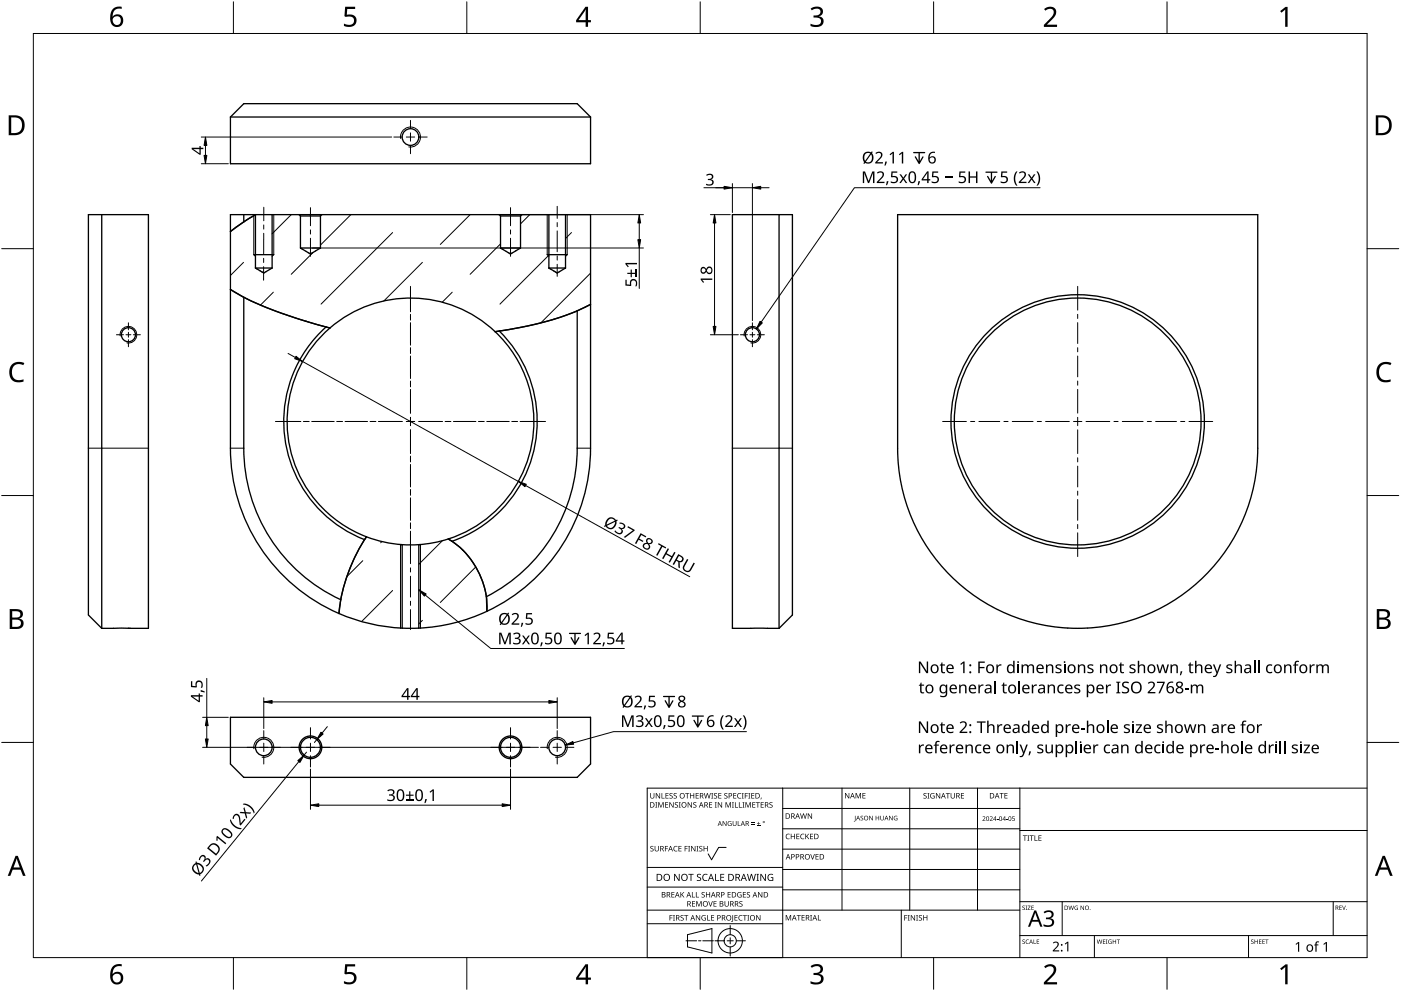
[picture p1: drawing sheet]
<svg xmlns="http://www.w3.org/2000/svg" width="420mm" height="297mm" viewBox="0 0 420 297" stroke-linecap="round" stroke-linejoin="round" font-family="sans-serif">
<g fill="none" stroke="#000" stroke-width=".4">
<path d="M69.1 35.1v14h108v-14M69.1 35.1l4-4h100l4 4M69.1 35.1h108M26.5 64.3h18v124h-14l-4-4zM30.5 64.3v124M73.1 64.3v2.2M73.1 66.5l-4 2.9M76.6 64.4v15.9M76.7 64.3l-3.6 2.2M81.6 64.3v16M89.7 64.3l.4 .4M90.1 74.3l2 1.2a1.18 1.18 0 0 0 1.9 .1l2.1-1.3"/>
<path d="M90.1 64.7v9.6M90.1 74.3h6M90.1 64.7h6M96.1 64.7v9.6M96.5 64.3l-.4 .4M149.7 64.3l.4 .4M150.1 74.3l2 1.2a1.18 1.18 0 0 0 1.9 .1l2.1-1.3M150.1 64.7v9.6M150.1 74.3h6M150.1 64.7h6M156.1 64.7v9.6M156.5 64.3l-.4 .4"/>
<path d="M164.6 64.3v16M169.6 64.3v16M219.6 64.3h18v120l-4 4h-14zM233.6 64.3v124M269.2 64.3h108v70a54 54 0 0 1-54 54 54 54 0 0 1-54-54zM69.1 86.8l4 2.3M73.1 89.1a137.8 137.8 0 0 0 24.7 8.9M73.1 89.1v45.2a50 50 0 0 0 29.1 45.4M76.6 80.3h5M81.6 80.3l-1.8 1.1a1.09 1.09 0 0 1-1.8-.2l-1.4-.9M97.8 98a38 38 0 0 0 11.5 63.8M97.8 98l1.1 .3"/>
<path d="M98.9 98.3a37 37 0 0 0 11 62.6M98.9 98.3a37 37 0 0 1 49.6 1.1M148.5 99.4a37 37 0 0 1-14.1 62.2M149.7 99.2a38 38 0 0 1-14.2 63M149.7 99.2l-1.2 .2M164.6 80.3l1.4 .9a1.22 1.22 0 0 0 2 .1l1.6-1M164.6 80.3h5M173.1 93.2v41.1a50 50 0 0 1-27.2 44.5M173.1 93.2a94.7 94.7 0 0 1-23.4 6M177.1 91.2l-4 2M102.2 179.7l-.5 4.2M109.3 161.8a52.6 52.6 0 0 0-7.1 17.9"/>
<path d="M109.9 160.9a37 37 0 0 0 10.7 2.3M109.9 160.9l-.6 .9M120.6 163.2v25.1M125.6 163.2h-5M125.6 163.2v25.1M134.4 161.6l-4.3 1.1-4.5 .5M134.4 161.6l1.1 .6M135.5 162.2a24.5 24.5 0 0 1 10.4 16.6M145.9 178.8l.1 4.4M101.7 183.9a54 54 0 0 0 18.9 4.4M125.6 188.3h-5M146 183.2a54 54 0 0 0 31.1-48.9v-70h-108v70a54 54 0 0 0 32.6 49.6"/>
<path d="M146 183.2a54 54 0 0 1-20.4 5.1M69.1 215h108v14l-4 4h-100l-4-4z"/>
<circle cx="123.1" cy="41.1" r="2.5"/>
<circle cx="38.5" cy="100.3" r="2.11"/>
<circle cx="225.6" cy="100.3" r="2.11"/>
<circle cx="323.2" cy="126.3" r="38"/>
<circle cx="323.2" cy="126.3" r="37"/>
<circle cx="79.1" cy="224" r="2.5"/>
<circle cx="93.1" cy="224" r="3.4"/>
<circle cx="93.1" cy="224" r="3"/>
<circle cx="153.1" cy="224" r="3.4"/>
<circle cx="153.1" cy="224" r="3"/>
<circle cx="167.1" cy="224" r="2.5"/>
</g>
<path d="M120.1 41.5a3 3 0 0 1 2.9-3.4 3 3 0 0 1 3.1 3.2 3 3 0 0 1-3.5 2.7M36 100.7a2.5 2.5 0 0 1 2.4-2.9 2.5 2.5 0 0 1 2.6 2.7 2.5 2.5 0 0 1-2.9 2.3M223.2 100.7a2.5 2.5 0 0 1 2.4-2.9 2.5 2.5 0 0 1 2.5 2.7 2.5 2.5 0 0 1-2.9 2.3M76.1 224.4a3 3 0 0 1 2.9-3.4 3 3 0 0 1 3.1 3.2 3 3 0 0 1-3.5 2.8M164.1 224.4a3 3 0 0 1 2.9-3.4 3 3 0 0 1 3.1 3.2 3 3 0 0 1-3.5 2.8" fill="none" stroke="#000" stroke-width=".3"/>
<g fill="none" stroke="#000" stroke-width=".3">
<path d="M73 78.6l-3.9 4M87.3 64.3l-5.7 5.8M93.9 75.7l-6.6 6.5M105.2 64.3l-9.1 9.2M117.7 69.7l-21.4 21.5M126.7 78.6l-11.6 11.6M141 64.3l-9 9M150.1 73.1l-9.1 9.1M158.9 64.3l-2.8 2.8M164.6 76.5l-14.7 14.7M171.4 69.7l-1.8 1.8M82 87.6l-3.9 3.8"/>
<path d="M135.6 87.6l-3 3M177.1 81.9l-14.9 14.9M108.8 168.1l-4.8 4.7M114.5 162.3l-.3 .4M117.7 177l-9.2 9.3M132.7 162.1l-7.1 7M142.7 170l-10.7 10.6M126.7 185.9l-1.1 1.1"/>
</g>
<path d="M76.6 64.4l-3.9 2.4-3.6 2.6M69.1 86.8a103 103 0 0 0 25.1 10.2l4.7 1.3M177.1 91.2a86.4 86.4 0 0 1-28.6 8.2M109.9 160.9a50.5 50.5 0 0 0-8.2 23M134.4 161.6a24.2 24.2 0 0 1 11.6 21.6" fill="none" stroke="#000" stroke-width=".4"/>
<path d="M26.5 134.3h18M69.1 134.3h4M173.1 134.3h4M219.6 134.3h18" fill="none" stroke="#000" stroke-width=".3"/>
<path d="M76.1 76.3h6M164.1 76.3h6M120.1 163.2h.5M125.6 163.2h.5" fill="none" stroke="#000" stroke-width=".4"/>
<path d="M76.1 64.7v11.6l.5 .5M82.1 64.3v12l-.5 .5M164.1 64.3v12l.5 .5M170.1 64.3v12l-.5 .5M120.1 163.2v25.1M126.1 163.2v25.1M320.2 188.3h.1M326.2 188.3h.1" fill="none" stroke="#000" stroke-width=".3"/>
<path d="M10 10h400v277h-400z" fill="none" stroke="#000" stroke-width=".3"/>
<g fill="none" stroke="#000" stroke-width=".3">
<path d="M70 .5v9.5M140 .5v9.5M210 .5v9.5M280 .5v9.5M350 .5v9.5M.5 74.5h9.5M410 74.5h9.5M.5 148.5h9.5M410 148.5h9.5M.5 222.5h9.5M410 222.5h9.5M70 287v9.5"/>
<path d="M140 287v9.5M210 287v9.5M280 287v9.5M350 287v9.5"/>
</g>
<g fill="#000">
<path d="M103.5 2h3v.7h-2.4l-.1 1.7a1.98 1.98 0 0 1 2.4 .4 1.98 1.98 0 0 1 .2 2.5 2.88 2.88 0 0 1-3.5 .5v-.7a1.93 1.93 0 0 0 3-.6 1.37 1.37 0 0 0-.5-1.4 1.37 1.37 0 0 0-1.4-.1l-.5 .1-.4-.3zM243.1 2.6a2.32 2.32 0 0 1 3.7 .5 1.47 1.47 0 0 1-1.2 1.8 1.59 1.59 0 0 1 1.4 1.8 1.59 1.59 0 0 1-1.8 1.4l-2.1-.3v-.7a2.12 2.12 0 0 0 3.1-.5 1.21 1.21 0 0 0-1.6-1.3h-.6v-.7a1.53 1.53 0 0 0 2.1-1.1 1.49 1.49 0 0 0-2.6-.4zM313.1 2.7a2.03 2.03 0 0 1 2.1-.8 2.03 2.03 0 0 1 1.6 1.7 3.9 3.9 0 0 1-1.6 2.5l-1.2 1.3h3v.7h-3.9v-.6l1.5-1.6a2.56 2.56 0 0 0 1.3-2.9 1.62 1.62 0 0 0-2.4 .2zM383.9 3.3l1.6-1.2h.6v5.9h-.7l.1-5.2-1.2 1zM3.5 109.3a3.3 3.3 0 0 1 3.8-.5l-.3 .7a2.26 2.26 0 0 0-2.6 0 2.26 2.26 0 0 0-.8 2.6 2.12 2.12 0 0 0 3.1 1.7l.4-.1v.7a2.98 2.98 0 0 1-3.4-.4 2.98 2.98 0 0 1-.8-3.3zM413.5 109.3a3.3 3.3 0 0 1 3.8-.5l-.3 .7a2.26 2.26 0 0 0-2.7 0 2.26 2.26 0 0 0-.7 2.6 2.12 2.12 0 0 0 3.1 1.7l.4-.1v.7a2.98 2.98 0 0 1-3.4-.4 2.98 2.98 0 0 1-.8-3.3zM103.5 289h3v.7h-2.4l-.1 1.7a1.98 1.98 0 0 1 2.4 .4 1.98 1.98 0 0 1 .2 2.5 2.88 2.88 0 0 1-3.5 .4v-.6a1.93 1.93 0 0 0 3-.7 1.37 1.37 0 0 0-.5-1.3 1.37 1.37 0 0 0-1.4-.1l-.5 .1-.4-.3zM243.1 289.6a2.32 2.32 0 0 1 3.7 .5 1.47 1.47 0 0 1-1.2 1.8 1.59 1.59 0 0 1 1.4 1.8 1.59 1.59 0 0 1-1.8 1.4l-2.1-.3v-.7a2.12 2.12 0 0 0 3.1-.5 1.21 1.21 0 0 0-1.6-1.4h-.6v-.6a1.53 1.53 0 0 0 2.1-1.1 1.49 1.49 0 0 0-2.6-.4zM313.1 289.7a2.03 2.03 0 0 1 2.1-.8 2.03 2.03 0 0 1 1.6 1.7 3.9 3.9 0 0 1-1.6 2.5l-1.2 1.3h3v.7h-3.9v-.7l1.5-1.5a2.56 2.56 0 0 0 1.3-2.9 1.62 1.62 0 0 0-2.4 .2zM383.9 290.3l1.6-1.2h.6v5.9h-.7l.1-5.2-1.2 1z"/>
<path d="M33.9 2.6a2.88 2.88 0 0 1 2.6-.6v.7a2.02 2.02 0 0 0-2.7 2.3 1.83 1.83 0 0 1 2.6-.3 1.83 1.83 0 0 1 .3 2.6 2.07 2.07 0 0 1-2.6 .6 2.07 2.07 0 0 1-1.1-2.4 4 4 0 0 1 .9-2.9zM33.7 6.2a1.3 1.3 0 0 0 2.6 0 1.3 1.3 0 0 0-2.6 0z"/>
<path d="M175.6 2h.8v4h.8v.7h-.8v1.3h-.8v-1.3h-2.8v-.6zM175.6 2.8l-2.1 3.2h2.1z"/>
<path d="M2.6 34.6h1.8a2.99 2.99 0 0 1 3 3 2.99 2.99 0 0 1-3.1 2.9h-1.7zM3.4 35.2v4.7h.8a2.35 2.35 0 0 0 2.4-2.1 2.35 2.35 0 0 0-2-2.6z"/>
<path d="M412.6 34.6h1.8a2.99 2.99 0 0 1 3 3 2.99 2.99 0 0 1-3.1 2.9h-1.7zM413.3 35.2v4.7h.9a2.35 2.35 0 0 0 2.4-2.1 2.35 2.35 0 0 0-2-2.6z"/>
<path d="M2.9 182.6h1.7a1.68 1.68 0 0 1 2.3 1.7 1.37 1.37 0 0 1-1.2 1.1 1.61 1.61 0 0 1 1.4 2 1.61 1.61 0 0 1-2.1 1.1h-2.1zM3.7 185.7v2.2h1.2a1.13 1.13 0 0 0 1.4-1.1 1.13 1.13 0 0 0-1.5-1.1zM3.7 183.2v1.9h1.1a1.02 1.02 0 0 0 1.3-1 1.02 1.02 0 0 0-1.4-.9z"/>
<path d="M412.9 182.6h1.7a1.68 1.68 0 0 1 2.3 1.7 1.37 1.37 0 0 1-1.2 1.1 1.61 1.61 0 0 1 1.3 2 1.61 1.61 0 0 1-2 1.1h-2.1zM413.7 185.7v2.2h1.2a1.13 1.13 0 0 0 1.4-1.1 1.13 1.13 0 0 0-1.5-1.1zM413.7 183.2v1.9h1.1a1.02 1.02 0 0 0 1.3-1 1.02 1.02 0 0 0-1.5-.9z"/>
<path d="M4.7 256.5h.6l2.4 6h-.8l-.7-1.8h-2.4l-.7 1.8h-.8zM5 257.3l-.9 2.7h1.8z"/>
<path d="M414.7 256.5h.6l2.4 6h-.8l-.7-1.8h-2.4l-.7 1.8h-.8zM415 257.3l-1 2.7h1.9z"/>
<path d="M33.9 289.6a2.88 2.88 0 0 1 2.6-.6v.7a2.02 2.02 0 0 0-2.7 2.3 1.83 1.83 0 0 1 2.6-.3 1.83 1.83 0 0 1 .3 2.6 2.07 2.07 0 0 1-2.6 .6 2.07 2.07 0 0 1-1.1-2.4 4 4 0 0 1 .9-2.9zM33.7 293.2a1.3 1.3 0 0 0 2.6 0 1.3 1.3 0 0 0-2.6 0z"/>
<path d="M175.6 289h.8v4h.8v.7h-.8v1.3h-.8v-1.3h-2.8v-.6zM175.6 289.8l-2.1 3.2h2.1z"/>
</g>
<g fill="none" stroke="#000" stroke-width=".3">
<path d="M234.7 236.2v50.8h-40.6v-50.8h215.9M252.5 236.2v36.6M272.8 236.2v36.6M293.2 236.2v36.6M305.9 236.2v50.8M217.8 254h-2.3l-2.1 3.7-1-1.8M234.7 242.3h71.2M234.7 248.4h71.2M234.7 254.5h71.2M305.9 248.9h104.1M194.1 276.9h40.6M194.1 272.8h111.8"/>
<path d="M194.1 265.9h40.6M194.1 260h40.6M219 277.4v2.8M234.7 260.6h71.2M234.7 266.7h71.2M270.3 272.8v14.2M305.9 270.3h104.1M318.6 270.3v10.1M399.8 270.3v10.1M205.7 282h3.2M206.2 280.2l7.3-1.9v7.3l-7.3-1.8zM209.5 282h.7"/>
<path d="M210.8 282h3.2M214.4 282h2.8M218.1 282h1.8M219 281.1v1.8M219 283.8v2.8M220.8 282h2.8M305.9 280.4h104.1M328.2 280.4v6.6M374.4 280.4v6.6"/>
<circle cx="219" cy="282" r="1.83"/>
<circle cx="219" cy="282" r="3.7"/>
</g>
<g fill="#000">
<path d="M195 237.7h.2v1.1a.42 .42 0 0 0 .4 .4 .42 .42 0 0 0 .4-.4v-1.1h.2v1.1a.62 .62 0 0 1-.6 .6 .62 .62 0 0 1-.6-.6zM196.7 237.7h.2l.9 1.4v-1.4h.2v1.6h-.3l-.8-1.3v1.3h-.2zM198.4 237.7h.2v1.5h.7v.1h-.9zM199.6 237.7h.9v.2h-.7v.5h.6v.2h-.6v.6h.7v.1h-.9zM200.8 237.9l.6-.2 .3 .1v.2a.38 .38 0 0 0-.5-.2 .38 .38 0 0 0-.2 .5 .38 .38 0 0 0 .5 .2 .53 .53 0 0 1 .1 .8 .53 .53 0 0 1-.8 0v-.2a.41 .41 0 0 0 .6 .1 .41 .41 0 0 0 .1-.5 .41 .41 0 0 0-.5-.2zM202.1 237.9l.5-.2 .4 .1-.1 .2a.38 .38 0 0 0-.5-.2 .38 .38 0 0 0-.2 .5 .38 .38 0 0 0 .5 .2 .53 .53 0 0 1 .2 .8 .53 .53 0 0 1-.8 0v-.2a.41 .41 0 0 0 .5 .1 .41 .41 0 0 0 .2-.5 .41 .41 0 0 0-.6-.2zM205.5 237.7h1.2v.2h-.5v1.4h-.2v-1.4h-.5zM207 237.7h.2v.7h.8v-.7h.2v1.6h-.2v-.7h-.8v.7h-.2zM208.6 237.7h.9v.2h-.7v.5h.7v.2h-.7v.6h.7v.1h-.9zM211.1 237.7h.2l.4 1.4 .3-1.4h.2l.4 1.4 .4-1.4h.2l-.5 1.6h-.2l-.4-1.3-.3 1.3h-.3zM213.3 237.7h.6l-.2 .2v1.3l.2 .1h-.6l.2-.1v-1.3zM214.2 237.9l.5-.2 .4 .1-.1 .2a.38 .38 0 0 0-.5-.2 .38 .38 0 0 0-.2 .5 .38 .38 0 0 0 .5 .2 .53 .53 0 0 1 .2 .8 .53 .53 0 0 1-.8 0v-.2a.41 .41 0 0 0 .5 .1 .41 .41 0 0 0 .2-.5 .41 .41 0 0 0-.6-.2z"/>
<path d="M215.4 237.7h.9v.2h-.7v.5h.7v.2h-.7v.6h.7v.1h-.9zM217.3 237.9l.5-.2 .4 .1-.1 .2a.38 .38 0 0 0-.5-.2 .38 .38 0 0 0-.2 .5 .38 .38 0 0 0 .5 .2 .53 .53 0 0 1 .2 .8 .53 .53 0 0 1-.8 0v-.2a.41 .41 0 0 0 .5 .1 .41 .41 0 0 0 .2-.5 .41 .41 0 0 0-.6-.2zM219.9 237.7h.9v.2h-.7v.5h.7v.2h-.7v.6h.7v.1h-.9zM221.3 237.9l.6-.2 .4 .1-.1 .2a.65 .65 0 0 0-.9 .6 .65 .65 0 0 0 .9 .5 .77 .77 0 0 1-1.1-.1 .77 .77 0 0 1 .2-1.1zM222.5 237.7h.5l-.1 .2v1.3l.1 .1h-.5l.2-.1v-1.3zM223.4 237.7h.9v.2h-.7v.6h.6v.2h-.6v.6h-.2zM224.4 237.7h.6l-.2 .2v1.3l.2 .1h-.6l.2-.1v-1.3zM225.3 237.7h.9v.2h-.7v.5h.7v.2h-.7v.6h.7v.1h-.9zM228.2 239.1h.2l-.3 .5zM253.4 237.7h.3l.8 1.3v-1.3h.2v1.6h-.2l-.9-1.3v1.3h-.2zM256.6 237.7h.3l.5 1.3 .5-1.3h.3v1.6h-.2v-1.4l-.7 1.4-.5-1.4v1.4h-.2zM258.6 237.7h1v.2h-.7v.5h.6v.2h-.6v.5h.7v.2h-1z"/>
<path d="M277 237.9l.6-.2 .3 .1-.1 .2a.38 .38 0 0 0-.5-.2 .38 .38 0 0 0-.1 .5 .38 .38 0 0 0 .5 .2 .53 .53 0 0 1 .1 .8 .53 .53 0 0 1-.8 0v-.2a.41 .41 0 0 0 .6 .1 .41 .41 0 0 0 .1-.5 .41 .41 0 0 0-.5-.2zM278.1 237.7h.6l-.2 .2v1.3l.2 .1h-.6l.2-.1v-1.3zM279.2 237.9l.7-.2 .4 .1-.1 .2a.67 .67 0 0 0-1 .5 .67 .67 0 0 0 .9 .6v-.4h-.4v-.2h.6v.8a.88 .88 0 0 1-1.2-.2 .88 .88 0 0 1 .1-1.2zM280.7 237.7h.2l.9 1.4v-1.4h.2v1.6h-.3l-.8-1.3v1.3h-.2zM283.7 237.7h1.2v.2h-.5v1.4h-.2v-1.4h-.5zM285.1 237.7h.2v1.1a.42 .42 0 0 0 .4 .4 .42 .42 0 0 0 .4-.4v-1.1h.2v1.1a.62 .62 0 0 1-.6 .6 .62 .62 0 0 1-.6-.6zM288.2 237.7h.9v.2h-.7v.5h.7v.2h-.7v.6h.7v.1h-.9zM299.8 237.7h1.2v.2h-.5v1.4h-.2v-1.4h-.5zM301.2 237.7h.9v.2h-.7v.5h.7v.2h-.7v.5h.7v.2h-.9zM195.1 253.7l.6-.2 .3 .1-.1 .2a.38 .38 0 0 0-.5-.1 .38 .38 0 0 0-.1 .5 .38 .38 0 0 0 .4 .2 .53 .53 0 0 1 .2 .7 .53 .53 0 0 1-.8 .1v-.2a.41 .41 0 0 0 .6 .1 .41 .41 0 0 0 .1-.6 .41 .41 0 0 0-.6-.2zM196.5 240.4h.6l-.2 .2v1.3l.2 .2h-.6l.2-.2v-1.3zM196.3 253.6h.2v1a.42 .42 0 0 0 .5 .4 .42 .42 0 0 0 .4-.4v-1h.2v1a.62 .62 0 0 1-.6 .6 .62 .62 0 0 1-.7-.6z"/>
<path d="M197.4 240.4h.3l.5 1.4 .5-1.4h.3v1.7h-.2v-1.5l-.7 1.5-.5-1.5v1.5h-.2zM199.4 253.6h.9v.1h-.7v.6h.7v.2h-.7v.7h-.2zM199.5 240.4h.9v.2h-.7v.5h.6v.2h-.6v.6h.7v.2h-.9zM200.7 240.4h.3l.8 1.4v-1.4h.2v1.7h-.2l-.9-1.4v1.4h-.2zM202.2 253.8l.5-.3 .5 .1-.1 .2a.65 .65 0 0 0-.9 .6 .65 .65 0 0 0 .9 .6 .77 .77 0 0 1-1.1-.1 .77 .77 0 0 1 .2-1.1zM202.5 240.6l.5-.2 .3 .1v.2a.38 .38 0 0 0-.5-.2 .38 .38 0 0 0-.2 .5 .38 .38 0 0 0 .5 .2 .53 .53 0 0 1 .1 .8 .53 .53 0 0 1-.8 0l.1-.1a.41 .41 0 0 0 .5 0 .41 .41 0 0 0 .1-.5 .41 .41 0 0 0-.5-.2zM203.6 240.4h.6l-.2 .2v1.3l.2 .2h-.6l.2-.2v-1.3zM203.5 253.6h.9v.1h-.7v.6h.6v.1h-.6v.6h.7v.2h-.9zM205.3 253.6h.9v.1h-.7v.6h.7v.2h-.7v.7h-.2zM206.4 253.6h.6l-.2 .1v1.3l.2 .2h-.6l.2-.2v-1.3zM206.2 240.4h.3l.8 1.4v-1.4h.2v1.7h-.2l-.9-1.4v1.4h-.2zM207.3 253.6h.2l.9 1.3v-1.3h.2v1.6h-.3l-.8-1.4v1.4h-.2z"/>
<path d="M208 240.6l.5-.2 .3 .1v.2a.38 .38 0 0 0-.5-.2 .38 .38 0 0 0-.2 .5 .38 .38 0 0 0 .5 .2 .53 .53 0 0 1 .2 .8 .53 .53 0 0 1-.9 0l.1-.1a.41 .41 0 0 0 .5 0 .41 .41 0 0 0 .1-.5 .41 .41 0 0 0-.5-.2zM208.9 253.6h.6l-.2 .1v1.3l.2 .2h-.6l.2-.2v-1.3zM209.8 253.7l.5-.2 .3 .1v.2a.38 .38 0 0 0-.5-.1 .38 .38 0 0 0-.2 .5 .38 .38 0 0 0 .5 .2 .53 .53 0 0 1 .2 .7 .53 .53 0 0 1-.9 .1l.1-.2a.41 .41 0 0 0 .5 .1 .41 .41 0 0 0 .1-.6 .41 .41 0 0 0-.5-.2zM211 253.6h.2v.7h.8v-.7h.2v1.6h-.2v-.8h-.8v.8h-.2zM212.7 240.4h.9v.2h-.7v.5h.6v.2h-.6v.6h.7v.2h-.9zM214.4 240.4h.6l-.2 .2v1.3l.2 .2h-.6l.2-.2v-1.3zM215.3 240.4h.2l.9 1.4v-1.4h.2v1.7h-.3l-.8-1.4v1.4h-.2zM216.7 246.1h.2l.8 1.2v-1.2h.2v1.5h-.2l-.8-1.2v1.2h-.2zM217.6 240.4h.3l.5 1.4 .5-1.4h.3v1.7h-.2v-1.5l-.7 1.5-.5-1.5v1.5h-.2zM218.4 246.3l.6-.2 .4 .1-.2 .1a.6 .6 0 0 0-.8 .5 .6 .6 0 0 0 .8 .6v-.4l-.3-.2h.5v.7a.8 .8 0 0 1-1-.2 .8 .8 0 0 1 0-1zM219.5 240.4h.6l-.2 .2v1.3l.2 .2h-.6l.2-.2v-1.3zM220.4 240.4h.2v1.5h.7v.2h-.9z"/>
<path d="M219.7 246.1h.2v.9a.38 .38 0 0 0 .4 .4 .38 .38 0 0 0 .4-.4v-.9h.2v.9a.56 .56 0 0 1-.6 .6 .56 .56 0 0 1-.6-.6zM221.3 246.1h.1v1.3h.7v.2h-.8zM221.6 240.4h.2v1.5h.7v.2h-.9zM222.7 240.4h.5l-.1 .2v1.3l.1 .2h-.5l.1-.2v-1.3zM223.6 240.4h.3l.5 1.4 .5-1.4h.3v1.7h-.2v-1.5l-.7 1.5-.6-1.5v1.5h-.1zM225.3 247l1 .1zM225.3 246.6l1 .1zM225.6 240.4h.9v.2h-.7v.5h.7v.2h-.7v.6h.7v.2h-.9zM227 247.4l1 .2zM226.7 240.4h1.2v.2h-.5v1.5h-.2v-1.5h-.5zM227.4 246.3l.2 .5h.4l-.4 .1v.4l-.2-.4h-.4l.4-.1zM228.1 240.4h.9v.2h-.7v.5h.7v.2h-.7v.6h.7v.2h-.9z"/>
<path d="M230.8 240.6l.6-.2 .3 .1-.1 .2a.38 .38 0 0 0-.5-.2 .38 .38 0 0 0-.1 .5 .38 .38 0 0 0 .4 .2 .53 .53 0 0 1 .2 .8 .53 .53 0 0 1-.8 0v-.1a.41 .41 0 0 0 .6 0 .41 .41 0 0 0 .1-.5 .41 .41 0 0 0-.6-.2zM235.8 250.1l.6-.2 .5 .1-.1 .2a.65 .65 0 0 0-1 .5 .65 .65 0 0 0 1 .6 .77 .77 0 0 1-1.1-.1 .77 .77 0 0 1 .1-1.1zM237.2 249.9h.2v.7h.8v-.7h.2v1.6h-.2v-.7h-.8v.7h-.2zM238.8 249.9h.9v.2h-.7v.5h.7v.2h-.7v.5h.7v.2h-.9zM240.2 250.1l.6-.2 .4 .1v.2a.65 .65 0 0 0-1 .5 .65 .65 0 0 0 1 .6 .77 .77 0 0 1-1.1-.1 .77 .77 0 0 1 .1-1.1zM240 243.8h.2l.3 1.4 .4-1.4h.2l.4 1.4 .3-1.4h.2l-.4 1.6h-.2l-.4-1.4-.4 1.4h-.2zM241.5 249.9h.2v.8l.7-.8h.3l-.7 .7 .7 .9h-.2l-.6-.7-.2 .7h-.2zM243 256h.2l.5 1.4 .4-1.4h.3l-.6 1.6h-.2zM242.3 243.8h.2l.9 1.3-.1-1.3h.2v1.6h-.2l-.9-1.3v1.3h-.1zM242.9 249.9h.9v.2h-.7v.5h.7v.2h-.7v.5h.7v.2h-.9zM244.6 256h.9v.2h-.7v.5h.6v.2h-.6v.5h.7v.2h-.9zM256.4 244.5h.2v1.5l-.5 .2v-.1l.3-.2z"/>
<path d="M258.1 244.7l.5-.2 .2 .2a.33 .33 0 0 0-.4-.1 .33 .33 0 0 0-.1 .5 .33 .33 0 0 0 .4 .1 .43 .43 0 0 1 0 .7 .43 .43 0 0 1-.6-.2 .33 .33 0 0 0 .4 .1 .33 .33 0 0 0 .1-.5l-.5-.3zM260.7 244.5h.2l.7 1.2v-1.2h.2v1.4h-.2l-.8-1.1v1.1h-.1zM262.6 244.5h.2v.6h.7v-.6h.2v1.4h-.2v-.6h-.7v.6h-.2zM264 244.5h.2v.9a.35 .35 0 0 0 .3 .4 .35 .35 0 0 0 .4-.4v-.9h.2v.9a.52 .52 0 0 1-.6 .5 .52 .52 0 0 1-.5-.5zM266.6 244.5h.2l.8 1.2v-1.2h.1v1.4h-.2l-.7-1.1v1.1h-.2zM268.2 244.7l.9-.1-.2 .1a.56 .56 0 0 0-.7 .6 .56 .56 0 0 0 .8 .4v-.4l-.3-.1h.4v.6a.74 .74 0 0 1-.9-.1 .74 .74 0 0 1 0-1zM294.7 244.8a.49 .49 0 0 1 .8 .1 .49 .49 0 0 1-.4 .7l-.2 .3 .6 .2h-.9l.4-.5a.37 .37 0 0 0 .4-.6 .37 .37 0 0 0-.7-.1zM296.8 244.8a.49 .49 0 0 1 .8 .1 .49 .49 0 0 1-.3 .7l-.3 .3 .7 .2h-.9l.4-.5a.37 .37 0 0 0 .3-.6 .37 .37 0 0 0-.6-.1zM299 245.5l.4 .1zM301.8 245.5l.4 .1zM303.6 244.7h.7l-.6 .1v.4a.45 .45 0 0 1 .6 .2 .45 .45 0 0 1-.2 .6 .45 .45 0 0 1-.6-.2 .39 .39 0 0 0 .6 .1 .39 .39 0 0 0 0-.6 .39 .39 0 0 0-.5 0zM306.8 250.4h1.2v.2h-.5v1.4h-.2v-1.4h-.5z"/>
<path d="M308.1 250.4h.6l-.2 .2v1.3l.2 .1h-.6l.2-.1v-1.3zM308.8 250.4h1.2v.2h-.5v1.4h-.2v-1.4h-.5zM310.2 250.4h.3v1.4h.7v.2h-1zM311.4 250.4h.9v.2h-.7v.5h.7v.2h-.7v.5h.7v.2h-.9zM200.8 274.3h.9v.2h-.7v.5h.7v.2h-.7v.7h-.2zM201.4 267.4h.9v.2h-.7v.5h.6v.1h-.6v.6h.7v.2h-.9zM201.8 274.3h.6l-.2 .2v1.3l.2 .1h-.6l.2-.1v-1.3zM202.2 261.9h.3l1.1 1.8v-1.8h.2v2.1h-.3l-1.1-1.7v1.7h-.2zM204.1 274.4l.6-.1 .3 .1v.1a.38 .38 0 0 0-.5-.1 .38 .38 0 0 0-.2 .5 .38 .38 0 0 0 .5 .2 .53 .53 0 0 1 .1 .8 .53 .53 0 0 1-.8 0l.1-.2a.41 .41 0 0 0 .5 .1 .41 .41 0 0 0 .1-.6 .41 .41 0 0 0-.5-.1zM204.1 267.4h.2v.8l.7-.8h.2l-.6 .7 .7 .9h-.3l-.6-.8-.1 .8h-.2zM205.2 274.3h1.2v.2h-.5v1.4h-.2v-1.4h-.5zM206.4 261.9h1.6v.3h-.6v1.8h-.3v-1.8h-.7z"/>
<path d="M207.5 267.4h.2v1.4h.7v.2h-.9zM207.5 270.1h.9v.2h-.7v.5h.7v.2h-.7v.6h.7v.1h-.9zM208.7 267.4h.2v1.4h.7v.2h-.9zM208.8 270.1h.3l.5 1.3 .5-1.3h.3v1.6h-.2v-1.4l-.7 1.4-.5-1.4v1.4h-.2zM208.7 274.3h.2l.9 1.3v-1.3h.2v1.6h-.3l-.8-1.3v1.3h-.2zM209.1 262.1l.4-.2 .7 .1-.2 .2a.44 .44 0 0 0-.7 .2 .44 .44 0 0 0 .5 .5 .66 .66 0 0 1 .4 1 .66 .66 0 0 1-1 .1h-.2v-.3l.3 .1a.47 .47 0 0 0 .7-.3 .47 .47 0 0 0-.6-.5l-.4-.3zM210.6 274.5l.7-.2 .4 .1-.1 .1a.67 .67 0 0 0-1 .5 .67 .67 0 0 0 .9 .7v-.5h-.4v-.1h.6v.8a.88 .88 0 0 1-1.2-.2 .88 .88 0 0 1 .1-1.2zM210.5 267.5l.5-.1 .4 .1-.1 .1a.38 .38 0 0 0-.5-.1 .38 .38 0 0 0-.2 .5 .38 .38 0 0 0 .5 .2 .53 .53 0 0 1 .2 .8 .53 .53 0 0 1-.8 0v-.2a.41 .41 0 0 0 .5 .1 .41 .41 0 0 0 .1-.6 .41 .41 0 0 0-.5-.1zM210.9 262.2l.7-.3 .6 .1-.1 .3a.84 .84 0 0 0-1.2 .7 .84 .84 0 0 0 1.2 .8v.2a1.1 1.1 0 0 1-1.4-.4 1.1 1.1 0 0 1 .2-1.4zM212.1 274.3h.2v1.4h.7v.2h-.9zM212.4 270.1h.2l.5 1.4 .5-1.4h.2l-.6 1.6h-.2zM211.7 267.4h.2v.7h.9v-.7h.2v1.6h-.2v-.8h-.9v.8h-.2z"/>
<path d="M213.3 274.3h.9v.2h-.7v.5h.6v.2h-.6v.5h.7v.2h-.9zM214.5 261.9h.2v1.9h1v.2h-1.2zM214 270.1h.9v.2h-.7v.5h.7v.2h-.7v.6h.7v.1h-.9zM216 261.9h1.2v.3h-.9v.6h.8v.3h-.8v.7h.9v.2h-1.2zM217.3 270.1h.2v1.1a.42 .42 0 0 0 .4 .4 .42 .42 0 0 0 .4-.4v-1.1h.2v1.1a.62 .62 0 0 1-.6 .6 .62 .62 0 0 1-.6-.6zM218.2 267.4h.9v.2h-.7v.5h.7v.1h-.7v.6h.7v.2h-.9zM219.6 274.3h.3l-.1 1.7-.5 .3v-.2l.3-.1zM220.3 274.3h.9v.2h-.7v.5h.6v.2h-.6v.5h.7v.2h-.9zM221.3 267.6l.7-.2 .4 .1-.1 .1a.67 .67 0 0 0-1 .5 .67 .67 0 0 0 .9 .7v-.5h-.4v-.2h.6v.8a.88 .88 0 0 1-1.2-.1 .88 .88 0 0 1 .1-1.2zM221.7 274.5l.5-.2 .5 .1-.1 .1a.65 .65 0 0 0-.9 .6 .65 .65 0 0 0 .9 .6 .77 .77 0 0 1-1.1-.1 .77 .77 0 0 1 .2-1.1zM221.8 270.3l.5-.2 .4 .1-.1 .2a.38 .38 0 0 0-.5-.2 .38 .38 0 0 0-.2 .5 .38 .38 0 0 0 .5 .2 .53 .53 0 0 1 .2 .8 .53 .53 0 0 1-.8 0v-.2a.41 .41 0 0 0 .5 .1 .41 .41 0 0 0 .2-.5 .41 .41 0 0 0-.6-.2zM222.8 274.3h1.2v.2h-.5v1.4h-.2v-1.4h-.5z"/>
<path d="M222.8 267.4h.9v.2h-.7v.5h.7v.1h-.7v.6h.7v.2h-.9zM224.1 274.3h.6l-.2 .2v1.3l.2 .1h-.6l.2-.1v-1.3zM224 267.5l.6-.1 .3 .1v.1a.38 .38 0 0 0-.5-.1 .38 .38 0 0 0-.2 .5 .38 .38 0 0 0 .5 .2 .53 .53 0 0 1 .1 .8 .53 .53 0 0 1-.8 0l.1-.2a.41 .41 0 0 0 .5 .1 .41 .41 0 0 0 .1-.6 .41 .41 0 0 0-.5-.1zM224 261.9h.3l.4 1.8 .5-1.8h.3l.5 1.8 .4-1.8h.3l-.6 2.1h-.2l-.5-1.8-.5 1.8h-.3zM226.9 261.9h.7l-.2 .3v1.6l.2 .2h-.7l.2-.2v-1.6zM226.8 274.3h.2l.9 1.3v-1.3h.2v1.6h-.3l-.8-1.3v1.3h-.2zM227.3 267.4h.3l.8 1.3v-1.3h.2v1.6h-.2l-.9-1.3v1.3h-.2zM228 261.9h.3l1.2 1.8-.1-1.8h.3v2.1h-.3l-1.1-1.7v1.7h-.3zM230.5 262.2l.9-.3 .5 .1-.1 .3a.87 .87 0 0 0-1.4 .6 .87 .87 0 0 0 1.2 .9v-.6h-.4v-.3h.7v1.1a1.15 1.15 0 0 1-1.5-.3 1.15 1.15 0 0 1 .1-1.5zM235.6 274.3h.3l.5 1.3 .6-1.3h.3v1.6h-.2v-1.4l-.7 1.4-.6-1.4v1.4h-.2zM238.9 274.3h1.3v.2h-.5v1.4h-.2v-1.4h-.6zM240.4 274.3h.9v.2h-.7v.5h.7v.1h-.7v.6h.7v.2h-.9z"/>
<path d="M242.9 274.3h.6l-.2 .1v1.3l.2 .2h-.6l.2-.2v-1.3zM245.3 274.3h.2v1.4h.7v.2h-.9zM271.2 274.3h.9v.2h-.7v.5h.7v.2h-.7v.7h-.2zM272.2 274.3h.6l-.2 .2v1.3l.2 .1h-.6l.2-.1v-1.3zM273.1 274.3h.3l.8 1.3v-1.3h.2v1.6h-.2l-.9-1.3v1.3h-.2zM274.7 274.3h.6l-.2 .2v1.3l.2 .1h-.6l.2-.1v-1.3zM275.6 274.4l.6-.1 .3 .1v.1a.38 .38 0 0 0-.5-.1 .38 .38 0 0 0-.2 .5 .38 .38 0 0 0 .5 .2 .53 .53 0 0 1 .1 .8 .53 .53 0 0 1-.8 0v-.2a.41 .41 0 0 0 .6 .1 .41 .41 0 0 0 .1-.6 .41 .41 0 0 0-.5-.1zM276.9 274.3h.2v.7h.8v-.7h.2v1.6h-.2v-.7h-.8v.7h-.2zM306.7 271.6l.4-.2 .2 .2a.32 .32 0 0 0-.4 0 .32 .32 0 0 0-.1 .4 .32 .32 0 0 0 .4 .1 .41 .41 0 0 1 0 .7 .41 .41 0 0 1-.6-.2 .31 .31 0 0 0 .4 .1 .31 .31 0 0 0 .1-.5l-.5-.2zM307.6 271.5h.4l-.1 .1 .1 1.2h-.4l.1-.2zM308.2 271.5h.8l-.6 1.1 .7 .2h-.9l.6-1.2zM309.3 271.5h.7l-.5 .1v.4h.5l-.5 .1v.5l.5 .2h-.7z"/>
<path d="M313 273.4a1.69 1.69 0 0 1 1.8-.6 1.69 1.69 0 0 1 1.2 1.5l-.4 .7-.6 .2a1.31 1.31 0 0 1 1.2 1.5 1.31 1.31 0 0 1-1.5 1.1l-1.8-.2v-.6a1.73 1.73 0 0 0 2.6-.4 .99 .99 0 0 0-1.3-1.1h-.5v-.5a1.13 1.13 0 0 0 1.2-.1 1.13 1.13 0 0 0 .4-1.1 1.42 1.42 0 0 0-2 0zM320.4 271.5h.2l.3 1.1 .3-1.1h.1l.3 1.1 .3-1.1h.2l-.4 1.3h-.1l-.3-1.2-.4 1.2h-.1zM322.4 271.6l.9-.1-.3 .1a.53 .53 0 0 0-.6 .6 .53 .53 0 0 0 .7 .4v-.4l-.3-.1h.5v.6a.71 .71 0 0 1-.9-.1 .71 .71 0 0 1 0-1zM324.1 271.5l.9 1-.1-1h.2v1.3l-.9-1.1-.1 1.1zM401.7 271.4h.7l-.6 .2v.4h.6l-.6 .1v.5l.6 .1h-.7zM402.5 271.4h.2l.4 1.2 .3-1.2h.2l-.5 1.3zM306.7 281.7l.4-.1 .2 .2a.32 .32 0 0 0-.4-.1 .32 .32 0 0 0-.1 .5 .32 .32 0 0 0 .4 .1 .41 .41 0 0 1 0 .6 .41 .41 0 0 1-.6-.2 .31 .31 0 0 0 .4 .2 .31 .31 0 0 0 .1-.5l-.5-.3zM307.8 281.8l.4-.2 .4 .1-.1 .1a.52 .52 0 0 0-.7 .5 .52 .52 0 0 0 .7 .4 .61 .61 0 0 1-.9 0 .61 .61 0 0 1 .2-.9zM310 281.6h.1v1.2l.6 .1h-.7zM310.9 281.6h.7l-.5 .2v.4h.5l-.5 .1v.5l.5 .1h-.7zM315.8 282.6a1.01 1.01 0 0 1 1.6-.1 1.01 1.01 0 0 1-.5 1.6l-.7 .8h1.4v.3h-1.9v-.3l1.1-1.1a.69 .69 0 0 0 .3-1.1 .69 .69 0 0 0-1.2 .1zM319.3 282.9l1.1-.6v2.9h-.3v-2.6l-.6 .5z"/>
<path d="M328.9 281.6h.2l.3 1.1 .3-1.1h.1l.3 1.1 .3-1.1h.2l-.4 1.3h-.1l-.4-1.1-.3 1.1h-.1zM330.8 281.6h.7l-.6 .2v.4h.6l-.6 .1v.5l.6 .1h-.7zM331.7 281.6h.4l-.1 .1 .1 1.2h-.4l.1-.1zM332.5 281.8l.9-.1-.2 .1a.53 .53 0 0 0-.7 .5 .53 .53 0 0 0 .7 .5v-.4l-.2-.2h.4v.7a.71 .71 0 0 1-.9-.2 .71 .71 0 0 1 0-.9zM333.7 281.6h.2v.6h.6v-.6h.2v1.3h-.2v-.6h-.6v.6h-.2zM334.9 281.6h1l-.4 .2v1.1h-.2v-1.1zM375.2 281.7l.5-.1 .2 .2a.32 .32 0 0 0-.4-.1 .32 .32 0 0 0-.1 .5 .32 .32 0 0 0 .4 .1 .41 .41 0 0 1 0 .6 .41 .41 0 0 1-.6-.2 .31 .31 0 0 0 .4 .2 .31 .31 0 0 0 .1-.5l-.5-.3zM376.2 281.6h.2v.6h.7v-.6h.1v1.3h-.1v-.6h-.7v.6h-.2zM377.6 281.6h.7l-.6 .2v.4h.6l-.6 .1v.5l.6 .1h-.7zM378.6 281.6h.7l-.5 .2v.4h.5l-.5 .1v.5l.5 .1h-.7zM379.4 281.6h1l-.4 .2v1.1h-.2v-1.1zM388.5 283l1.1-.6v2.9h-.3v-2.6l-.6 .5z"/>
<path d="M394.7 282.3l.9-.1-.1 .3h-.5l-.1 .2-.1 .4h.6v.3h-.6v1.9h-.3v-1.9h-.4l.4-.3zM396.9 283l1.1-.6v2.9h-.4v-2.6l-.5 .5z"/>
<path d="M203.7 238.5a.81 .81 0 0 1 1.6 0 .81 .81 0 0 1-1.6 0zM204.1 238.5a.6 .6 0 0 0 1.2 0 .6 .6 0 0 0-1.2 0z"/>
<path d="M209.9 237.7h.4a.47 .47 0 0 1 .6 .3 .47 .47 0 0 1-.3 .6l.5 .7h-.3l-.4-.6h-.3v.6h-.2zM210.1 237.9v.6h.2a.31 .31 0 0 0 .4-.3 .31 .31 0 0 0-.4-.3z"/>
<path d="M218.5 237.7h.5a.54 .54 0 0 1 .6 .7 .54 .54 0 0 1-.9 .3v.6h-.2zM218.7 237.9v.6a.39 .39 0 0 0 .7-.3 .39 .39 0 0 0-.7-.3z"/>
<path d="M226.6 237.7h.5a.81 .81 0 0 1 .8 .9 .81 .81 0 0 1-.9 .7h-.4zM226.8 237.9v1.3h.2a.64 .64 0 0 0 .7-.6 .64 .64 0 0 0-.7-.7z"/>
<path d="M255.6 237.7h.1l.7 1.6h-.2l-.2-.5h-.7l-.2 .5h-.2zM255.6 237.9l-.2 .7h.5z"/>
<path d="M282.8 237.7h.2l.6 1.6h-.2l-.2-.5h-.6l-.2 .5h-.2zM282.9 237.9l-.2 .8h.5z"/>
<path d="M286.8 237.7h.4a.47 .47 0 0 1 .6 .3 .47 .47 0 0 1-.3 .6l.4 .7h-.2l-.4-.6h-.3v.6h-.2zM287 237.9v.6h.2a.31 .31 0 0 0 .4-.3 .31 .31 0 0 0-.4-.3z"/>
<path d="M296.9 237.7h.5a.81 .81 0 0 1 .8 .8 .81 .81 0 0 1-.9 .8h-.4zM297.1 237.9v1.2h.2a.64 .64 0 0 0 .7-.6 .64 .64 0 0 0-.7-.6z"/>
<path d="M298.9 237.7h.2l.7 1.6h-.3l-.2-.5h-.6l-.2 .5h-.2zM299 237.9l-.2 .7h.5z"/>
<path d="M195 240.4h.5a.81 .81 0 0 1 .8 .9 .81 .81 0 0 1-.9 .8h-.4zM195.2 240.6v1.3h.2a.64 .64 0 0 0 .7-.6 .64 .64 0 0 0-.6-.7z"/>
<path d="M198 253.6h.5a.47 .47 0 0 1 .5 .3 .47 .47 0 0 1-.3 .6l.5 .7h-.3l-.4-.7h-.3v.7h-.2zM198.2 253.7v.6h.3a.31 .31 0 0 0 .3-.3 .31 .31 0 0 0-.4-.3z"/>
<path d="M201 253.6h.2l.6 1.6h-.2l-.2-.5h-.6l-.2 .5h-.2zM201.1 253.8l-.3 .7h.6z"/>
<path d="M204.3 241.3a.81 .81 0 0 1 1.6 0 .81 .81 0 0 1-1.6 0zM204.6 241.3a.6 .6 0 0 0 1.2 0 .6 .6 0 0 0-1.2 0z"/>
<path d="M210.2 240.4h.2l.6 1.7h-.2l-.2-.5h-.6l-.2 .5h-.2zM210.3 240.7l-.3 .7h.6z"/>
<path d="M211.2 240.4h.5a.47 .47 0 0 1 .6 .4 .47 .47 0 0 1-.3 .5l.4 .8h-.2l-.4-.7h-.4v.7h-.2zM211.4 240.6v.6h.3a.31 .31 0 0 0 .4-.3 .31 .31 0 0 0-.4-.3z"/>
<path d="M215.8 246.1l.7 1.5-.3-.5h-.6l-.4 .5zM215.9 246.3l-.3 .6h.5z"/>
<path d="M222.7 246.1l.7 1.5-.3-.5h-.6l-.4 .5zM222.8 246.3l-.3 .6h.5z"/>
<path d="M223.6 246.1h.4a.42 .42 0 0 1 .5 .3 .42 .42 0 0 1-.2 .5l.4 .7h-.2l-.4-.6h-.3v.6h-.2zM223.8 246.3v.5h.2a.28 .28 0 0 0 .4-.3 .28 .28 0 0 0-.4-.2z"/>
<path d="M228.7 246.4a.35 .35 0 0 1 .7 0 .35 .35 0 0 1-.7 0zM228.9 246.4a.2 .2 0 0 0 .4 0 .2 .2 0 0 0-.4 0z"/>
<path d="M229.4 240.4h.4a.47 .47 0 0 1 .6 .4 .47 .47 0 0 1-.3 .5l.5 .8h-.3l-.4-.7h-.3v.7h-.2zM229.6 240.6v.6h.2a.31 .31 0 0 0 .4-.3 .31 .31 0 0 0-.4-.3z"/>
<path d="M236.3 256h.1l.7 1.6h-.2l-.2-.5h-.7l-.2 .5h-.2zM236.3 256.2l-.2 .7h.5z"/>
<path d="M235.6 243.8h.5a.81 .81 0 0 1 .8 .8 .81 .81 0 0 1-.8 .8h-.5zM235.8 244v1.2h.3a.64 .64 0 0 0 .6-.6 .64 .64 0 0 0-.6-.6z"/>
<path d="M237.3 243.8h.4a.47 .47 0 0 1 .6 .3 .47 .47 0 0 1-.3 .6l.4 .7h-.2l-.4-.7h-.3v.7h-.2zM237.5 244v.6h.2a.31 .31 0 0 0 .4-.3 .31 .31 0 0 0-.4-.3z"/>
<path d="M237.3 256h.4a.54 .54 0 0 1 .6 .7 .54 .54 0 0 1-.8 .3v.6h-.2zM237.5 256.2v.6a.39 .39 0 0 0 .6-.3 .39 .39 0 0 0-.6-.3z"/>
<path d="M238.7 256h.4a.54 .54 0 0 1 .6 .7 .54 .54 0 0 1-.8 .3v.6h-.2zM238.9 256.2v.6a.39 .39 0 0 0 .6-.3 .39 .39 0 0 0-.6-.3z"/>
<path d="M239.1 243.8h.2l.6 1.6h-.2l-.2-.5h-.6l-.2 .5h-.2zM239.2 244l-.3 .7h.6z"/>
<path d="M240 256h.5a.47 .47 0 0 1 .6 .3 .47 .47 0 0 1-.3 .6l.4 .7h-.2l-.4-.6h-.4v.6h-.2zM240.2 256.2v.6h.3a.31 .31 0 0 0 .4-.3 .31 .31 0 0 0-.4-.3z"/>
<path d="M241.2 256.8a.85 .85 0 0 1 1.7 0 .85 .85 0 0 1-1.7 0zM241.6 256.8a.6 .6 0 0 0 1.2 0 .6 .6 0 0 0-1.2 0z"/>
<path d="M244.2 249.9h.5a.81 .81 0 0 1 .8 .8 .81 .81 0 0 1-.9 .8h-.4zM244.4 250.1v1.3h.2a.64 .64 0 0 0 .7-.7 .64 .64 0 0 0-.6-.6z"/>
<path d="M245.8 256h.5a.81 .81 0 0 1 .8 .8 .81 .81 0 0 1-.8 .8h-.5zM246 256.2v1.3h.3a.64 .64 0 0 0 .6-.7 .64 .64 0 0 0-.6-.6z"/>
<path d="M257.3 244.5l.7 1.4-.4-.4h-.5l-.4 .4zM257.3 244.7l-.2 .6h.5z"/>
<path d="M259 245.2a.7 .7 0 0 1 1.4 0 .7 .7 0 0 1-1.4 0zM259.3 245.2a.5 .5 0 0 0 1 0 .5 .5 0 0 0-1 0z"/>
<path d="M265.8 244.5l.7 1.4-.4-.4h-.5l-.4 .4zM265.8 244.7l-.2 .6h.5z"/>
<path d="M295.9 244.8l.4-.1 .3 .3v.7l-.3 .4-.3-.1-.2-.3zM296 244.9l-.1 .1a.49 .49 0 0 0-.1 .6 .49 .49 0 0 0 .6 .3 .53 .53 0 0 0 .2-.7 .53 .53 0 0 0-.6-.3z"/>
<path d="M298.5 244.7h.2v.9h.2l-.2 .5-.2-.4h-.6zM298.5 244.9l-.5 .7h.5z"/>
<path d="M299.8 244.8l.4-.1 .3 .3v.7l-.3 .4-.3-.1-.2-.3zM299.9 244.9l-.1 .1a.49 .49 0 0 0-.1 .6 .49 .49 0 0 0 .5 .3 .53 .53 0 0 0 .2-.7 .53 .53 0 0 0-.5-.3z"/>
<path d="M301.3 244.7h.2v.9h.2l-.2 .5-.2-.4h-.7zM301.3 244.9l-.5 .7h.5z"/>
<path d="M302.6 244.8l.4-.1 .3 .3v.7l-.3 .4-.3-.1-.3-.3zM302.7 244.9l-.1 .1a.49 .49 0 0 0-.1 .6 .49 .49 0 0 0 .5 .3 .53 .53 0 0 0 .2-.7 .53 .53 0 0 0-.5-.3z"/>
<path d="M198.5 267.4h.4a.42 .42 0 0 1 .6 .2 .42 .42 0 0 1-.3 .6 .44 .44 0 0 1 .4 .5 .44 .44 0 0 1-.6 .3h-.5zM198.7 268.2v.6h.3a.31 .31 0 0 0 .4-.3 .31 .31 0 0 0-.4-.3zM198.7 267.6v.5h.3a.28 .28 0 0 0 .3-.3 .28 .28 0 0 0-.4-.2z"/>
<path d="M196.9 261.9h.7a1.05 1.05 0 0 1 1 1.1 1.05 1.05 0 0 1-1.1 1h-.6zM197.2 262.2v1.6h.3a.83 .83 0 0 0 .8-.8 .83 .83 0 0 0-.8-.8z"/>
<path d="M199.9 267.4h.5a.47 .47 0 0 1 .6 .3 .47 .47 0 0 1-.3 .6l.4 .7h-.2l-.4-.7h-.3v.7h-.3zM200.2 267.6v.6h.2a.31 .31 0 0 0 .4-.3 .31 .31 0 0 0-.4-.3z"/>
<path d="M199.2 262.2a1.02 1.02 0 0 1 1.5 .1 1.02 1.02 0 0 1-.2 1.5 1.02 1.02 0 0 1-1.5-.5zM199.5 262.3a.83 .83 0 0 0-.2 1.2 .83 .83 0 0 0 1.1 .2l.1-.2a.81 .81 0 0 0 0-1.1 .81 .81 0 0 0-1-.1z"/>
<path d="M202.7 274.3h.5a.47 .47 0 0 1 .6 .3 .47 .47 0 0 1-.3 .6l.4 .7h-.2l-.4-.7h-.4v.7h-.2zM202.9 274.5v.6h.3a.31 .31 0 0 0 .4-.3 .31 .31 0 0 0-.4-.3z"/>
<path d="M203 267.4h.2l.6 1.6h-.2l-.2-.5h-.6l-.2 .5h-.2zM203.1 267.6l-.2 .7h.5z"/>
<path d="M204.5 262.2a1.02 1.02 0 0 1 1.6 .1 1.02 1.02 0 0 1-.3 1.5 1.02 1.02 0 0 1-1.5-.5zM204.8 262.3a.83 .83 0 0 0-.2 1.2 .83 .83 0 0 0 1.1 .2l.2-.2a.81 .81 0 0 0-.1-1.1 .81 .81 0 0 0-1-.1z"/>
<path d="M206.1 270.1h.5a.47 .47 0 0 1 .5 .3 .47 .47 0 0 1-.3 .6l.5 .7h-.3l-.3-.6h-.4v.6h-.2zM206.3 270.3v.6h.3a.31 .31 0 0 0 .4-.3 .31 .31 0 0 0-.4-.3z"/>
<path d="M206.5 267.4h.2l.6 1.6h-.2l-.2-.5h-.7l-.2 .5h-.2zM206.6 267.6l-.3 .7h.5z"/>
<path d="M207.7 274.3h.1l.7 1.6h-.2l-.2-.5h-.7l-.2 .5h-.2zM207.7 274.5l-.2 .7h.5z"/>
<path d="M210.7 270.9a.81 .81 0 0 1 1.6 0 .81 .81 0 0 1-1.6 0zM211 270.9a.6 .6 0 0 0 1.2 0 .6 .6 0 0 0-1.2 0z"/>
<path d="M213.1 261.9h.3l.8 2.1h-.3l-.3-.6h-.8l-.2 .6h-.3zM213.2 262.2l-.3 1h.7z"/>
<path d="M213.8 267.4h.2l.6 1.6h-.2l-.2-.5h-.6l-.2 .5h-.2zM213.9 267.6l-.3 .7h.6z"/>
<path d="M214.9 267.4h.4a.47 .47 0 0 1 .6 .3 .47 .47 0 0 1-.3 .6l.4 .7h-.2l-.4-.7h-.3v.7h-.2zM215.1 267.6v.6h.2a.31 .31 0 0 0 .4-.3 .31 .31 0 0 0-.4-.3z"/>
<path d="M215.8 270.1h.5a.42 .42 0 0 1 .6 .2 .42 .42 0 0 1-.3 .6 .44 .44 0 0 1 .4 .5 .44 .44 0 0 1-.6 .3h-.6zM216 271v.6h.4a.31 .31 0 0 0 .4-.3 .31 .31 0 0 0-.4-.3zM216 270.3v.5h.3a.28 .28 0 0 0 .4-.3 .28 .28 0 0 0-.4-.2z"/>
<path d="M215.1 274.3h.4a.54 .54 0 0 1 .6 .7 .54 .54 0 0 1-.8 .3v.6h-.2zM215.3 274.5v.6a.39 .39 0 0 0 .6-.3 .39 .39 0 0 0-.6-.3z"/>
<path d="M216.5 274.3h.4a.47 .47 0 0 1 .6 .3 .47 .47 0 0 1-.3 .6l.4 .7h-.2l-.4-.7h-.3v.7h-.2zM216.7 274.5v.6h.2a.31 .31 0 0 0 .4-.3 .31 .31 0 0 0-.4-.3z"/>
<path d="M216.3 267.4h.4a.54 .54 0 0 1 .6 .6 .54 .54 0 0 1-.8 .4v.6h-.2zM216.5 267.6v.6a.39 .39 0 0 0 .6-.3 .39 .39 0 0 0-.6-.3z"/>
<path d="M219 270.1h.4a.47 .47 0 0 1 .6 .3 .47 .47 0 0 1-.3 .6l.4 .7h-.2l-.4-.6h-.3v.6h-.2zM219.2 270.3v.6h.2a.31 .31 0 0 0 .4-.3 .31 .31 0 0 0-.4-.3z"/>
<path d="M217.7 275.1a.81 .81 0 0 1 1.6 0 .81 .81 0 0 1-1.6 0zM218 275.1a.6 .6 0 0 0 1.2 0 .6 .6 0 0 0-1.2 0z"/>
<path d="M218.4 261.9h.7a1.05 1.05 0 0 1 1 1.1 1.05 1.05 0 0 1-1.1 1h-.6zM218.7 262.2v1.6h.3a.83 .83 0 0 0 .8-.8 .83 .83 0 0 0-.8-.8z"/>
<path d="M220.4 270.1h.4a.47 .47 0 0 1 .6 .3 .47 .47 0 0 1-.3 .6l.4 .7h-.2l-.4-.6h-.3v.6h-.2zM220.6 270.3v.6h.2a.31 .31 0 0 0 .4-.3 .31 .31 0 0 0-.4-.3z"/>
<path d="M219.5 267.4h.5a.81 .81 0 0 1 .8 .8 .81 .81 0 0 1-.9 .8h-.4zM219.7 267.6v1.2h.2a.64 .64 0 0 0 .7-.6 .64 .64 0 0 0-.6-.6z"/>
<path d="M220.6 261.9h.5a.61 .61 0 0 1 .8 .5 .61 .61 0 0 1-.4 .7l.6 .9h-.3l-.5-.8h-.5v.8h-.2zM220.8 262.2v.8h.3a.4 .4 0 0 0 .5-.4 .4 .4 0 0 0-.5-.4z"/>
<path d="M222.9 261.9h.3l.8 2.1h-.3l-.2-.6h-.9l-.2 .6h-.3zM223.1 262.2l-.4 1h.7z"/>
<path d="M224.8 275.1a.81 .81 0 0 1 1.6 0 .81 .81 0 0 1-1.6 0zM225.1 275.1a.6 .6 0 0 0 1.2 0 .6 .6 0 0 0-1.2 0z"/>
<path d="M226.3 267.4h.2l.6 1.6h-.2l-.2-.5h-.6l-.2 .5h-.2zM226.4 267.6l-.3 .7h.5z"/>
<path d="M229.1 267.4h.5a.81 .81 0 0 1 .8 .8 .81 .81 0 0 1-.9 .8h-.4zM229.3 267.6v1.2h.2a.64 .64 0 0 0 .6-.6 .64 .64 0 0 0-.6-.6z"/>
<path d="M238.1 274.3h.2l.6 1.6h-.2l-.2-.5h-.6l-.2 .5h-.2zM238.2 274.5l-.3 .7h.6z"/>
<path d="M241.7 274.3h.4a.47 .47 0 0 1 .6 .3 .47 .47 0 0 1-.3 .6l.4 .7h-.2l-.4-.7h-.3v.7h-.2zM241.9 274.5v.6h.2a.31 .31 0 0 0 .4-.4 .31 .31 0 0 0-.4-.2z"/>
<path d="M244.3 274.3h.1l.7 1.6h-.2l-.2-.5h-.7l-.2 .5h-.2zM244.3 274.5l-.2 .7h.5z"/>
<path d="M310.2 272.9h.5l1.9 4.9h-.6l-.6-1.5h-1.9l-.6 1.5h-.6zM310.5 273.5l-.8 2.2h1.5z"/>
<path d="M319.3 271.5h.7l.3 .5a.61 .61 0 0 1-.7 .8h-.3zM319.4 271.6v1h.5l.2-.8z"/>
<path d="M325.3 272.1a.65 .65 0 0 1 1.3 0 .65 .65 0 0 1-1.3 0zM325.6 272.1a.48 .48 0 0 0 .9 0 .48 .48 0 0 0-.9 0z"/>
<path d="M400.5 271.4h.4a.37 .37 0 0 1 .5 .3 .37 .37 0 0 1-.3 .5l.4 .5-.5-.5h-.3v.5h-.2zM400.7 271.6v.5h.2a.25 .25 0 0 0 .3-.3 .25 .25 0 0 0-.3-.2z"/>
<path d="M309.1 281.6l.7 1.3-.3-.4h-.6l-.3 .4zM309.2 281.8l-.2 .6h.4z"/>
<path d="M391.6 284.2a1.1 1.1 0 0 1 2.2 0 1.1 1.1 0 0 1-2.2 0zM392.4 283.5a.8 .8 0 0 0-.2 1.1 .8 .8 0 0 0 1.1 .2l.1-.4a.71 .71 0 0 0-.1-.9 .71 .71 0 0 0-.9 0z"/>
<circle cx="326.9" cy="272.7" r=".12"/>
<circle cx="403.8" cy="272.6" r=".12"/>
<circle cx="318.4" cy="285" r=".26"/>
<circle cx="318.4" cy="283.2" r=".27"/>
</g>
<g fill="none" stroke="#000" stroke-width=".3">
<path d="M123.1 36.1v2.5M123.1 39.8v2.5M118.1 41.1h2.5M121.9 41.1h2.5M123.1 43.6v2.5M125.6 41.1h2.5M38.5 96.7v2.2M38.5 99.6v1.5M123.1 85.8v7.7M123.1 94.2v1.8M123.1 96.7v6.8M225.6 96.7v2.2"/>
<path d="M225.6 99.6v1.5M323.2 85.8v7.2M323.2 94.2v1.3M323.2 96.7v6.3M34.9 100.3h2.1M37.8 100.3h1.5M38.5 101.8v2.1M40 100.3h2.1M123.1 104.2v1.8M123.1 106.7v6.8M123.1 114.2v1.8M123.1 116.7v7.1"/>
<path d="M222.1 100.3h2.1M224.9 100.3h1.5M225.6 101.8v2.1M227.1 100.3h2.1M323.2 104.2v1.3M323.2 106.7v6.3M323.2 114.2v1.3M323.2 116.7v7.1M82.6 126.3h7.6M91 126.3h1.7M93.5 126.3h6.7M101 126.3h1.7"/>
<path d="M103.5 126.3h6.7M111 126.3h1.7M113.5 126.3h7.1M121.9 126.3h2.5M123.1 125.1v2.5M123.1 128.8v7.2M123.1 136.7v1.8M123.1 139.2v6.8M125.6 126.3h7.1M133.5 126.3h1.7M136 126.3h6.7M143.5 126.3h1.7"/>
<path d="M146 126.3h6.7M153.5 126.3h1.7M156 126.3h7.6M282.7 126.3h7.1M291.1 126.3h1.2M293.6 126.3h6.2M301.1 126.3h1.2M303.6 126.3h6.2M311.1 126.3h1.2M313.6 126.3h7.1M321.9 126.3h2.5M323.2 125.1v2.5"/>
<path d="M323.2 128.8v7.2M323.2 137.2v1.3M323.2 139.7v6.3M325.7 126.3h7.1M334.1 126.3h1.2M336.6 126.3h6.2M344.1 126.3h1.2M346.6 126.3h6.2M354.1 126.3h1.2M356.6 126.3h7.1M123.1 146.7v1.8M123.1 149.2v6.8"/>
<path d="M123.1 156.7v1.8M123.1 159.2v7.6M323.2 147.2v1.3M323.2 149.7v6.3M323.2 157.2v1.3M323.2 159.7v7.1M79.1 219v2.5M93.1 218.1v3.4M153.1 218.1v3.4M167.1 219v2.5M74.1 224h2.5M77.9 224h2.5"/>
<path d="M79.1 222.8v2.5M79.1 226.5v2.5M81.6 224h2.5M87.2 224h3.4M91.9 224h2.5M93.1 222.8v2.5M93.1 226.5v3.4M95.6 224h3.4M147.2 224h3.4M151.9 224h2.5M153.1 222.8v2.5M153.1 226.5v3.4"/>
<path d="M155.6 224h3.4M162.1 224h2.5M165.9 224h2.5M167.1 222.8v2.5M167.1 226.5v2.5M169.6 224h2.5"/>
</g>
<g fill="#000">
<path d="M211.8 52.4a1.21 1.21 0 0 1 1.3-.4 1.21 1.21 0 0 1 .8 1.1l-.3 .5-.4 .2a.98 .98 0 0 1 .8 1.2 .98 .98 0 0 1-1.3 .6l-1-.1v-.4l.5 .1a.81 .81 0 0 0 1.1 0 .81 .81 0 0 0 .2-1l-1.2-.2v-.4a.76 .76 0 0 0 .9-.1 .76 .76 0 0 0 .1-.9l-.7-.2-.6 .3zM258.8 51.4h.6l1.1 2.8 1.1-2.8h.6v3.5h-.4v-3.1l-1.1 3.1h-.4l-1.1-3.1v3.1h-.4zM262.5 45.9a1.21 1.21 0 0 1 2-.1 1.21 1.21 0 0 1-.6 1.9l-.9 .9h1.8v.4h-2.3v-.4l1.2-1.2a.83 .83 0 0 0 .4-1.3 .83 .83 0 0 0-1.3 .1zM263 51.7a1.21 1.21 0 0 1 1.9 0 1.21 1.21 0 0 1-.5 1.9l-.9 .9h1.8v.4h-2.3v-.4l1.2-1.3a.83 .83 0 0 0 .4-1.3 .83 .83 0 0 0-1.4 .1zM265.5 48.4l.5 .1-.4 1.1h-.4zM266 54.3l.4 .1-.4 1.1h-.3zM266.8 46.2l.9-.7h.4v3.5h-.4v-3l-.7 .5zM267.3 51.4h1.8v.4h-1.4l-.1 1a1.19 1.19 0 0 1 1.7 1.1 1.19 1.19 0 0 1-1.8 1l-.4-.2v-.4l.2 .1a.89 .89 0 0 0 1.2 .1 .89 .89 0 0 0 .2-1.2l-1.5-.3zM269.7 52.3h.5l.7 .9 .7-.9h.5l-.9 1.2 .9 1.4h-.5l-.7-1.1-.7 1.1h-.5l.9-1.4zM269.6 46.2l.9-.7h.4v3.5h-.4v-3l-.7 .5zM273.9 45.6l3.6 .1-.2 .2h-1.4v2.4l.7-1.4 .4 .2-1.2 2.1-.3-.1-1.2-2.1 .4-.1 .8 1.4v-2.4h-1.5zM275.4 54.3l.5 .1-.4 1.1h-.3z"/>
<path d="M279.6 51.4h1.8v.4h-1.4l-.1 1a1.19 1.19 0 0 1 1.7 1.1 1.19 1.19 0 0 1-1.8 1l-.4-.2v-.4l.2 .1a.89 .89 0 0 0 1.2 .1 .89 .89 0 0 0 .1-1.2l-1.4-.3zM287.7 51.4h1.8v.4h-1.4l-.1 1a1.19 1.19 0 0 1 1.7 1.1 1.19 1.19 0 0 1-1.8 1l-.4-.2v-.4l.2 .1a.89 .89 0 0 0 1.2 .1 .89 .89 0 0 0 .2-1.2l-1.5-.3zM290.5 51.4h.4v1.5h1.8v-1.5h.4v3.5h-.4v-1.7h-1.8v1.7h-.4zM295.6 51.5h3.5l-.1 .3h-1.5v2.3l.8-1.3 .4 .1-1.3 2.1-.2-.1-1.2-2 .3-.1 .8 1.4v-2.4h-1.5zM300.3 51.4h1.7v.4h-1.3l-.1 1a1.19 1.19 0 0 1 1.7 1.1 1.19 1.19 0 0 1-1.8 1l-.4-.2v-.4l.2 .1a.89 .89 0 0 0 1.2 .1 .89 .89 0 0 0 .1-1.2l-1.4-.3zM304.7 51.4h.5a3.6 3.6 0 0 0-.1 4.2h-.4a3.5 3.5 0 0 1 0-4.2zM305.6 51.7a1.21 1.21 0 0 1 1.9 0 1.21 1.21 0 0 1-.5 1.9l-.9 .9h1.7v.4h-2.3v-.4l1.3-1.3a.83 .83 0 0 0 .4-1.3 .83 .83 0 0 0-1.4 .1zM308.2 52.3h.5l.7 .9 .7-.9h.4l-.9 1.2 1 1.4h-.5l-.7-1.1-.7 1.1h-.5l.9-1.4zM310.8 51.4h.4a3.5 3.5 0 0 1 0 4.2h-.4a3.6 3.6 0 0 0 0-4.2zM187.6 78.8h3.4v.4h-3l.6 .7-.3 .2-.7-.9zM187.6 83.9h.3v1.3l1.1 .1a1.19 1.19 0 0 1 1.1-1.7 1.19 1.19 0 0 1 .9 1.8l-.1 .4h-.4l.1-.2a.89 .89 0 0 0 .1-1.2 .89 .89 0 0 0-1.3-.1l-.2 1.4-1.6-.1zM188.1 81.8h1v-1h.4v1h1v.3h-1v1h-.4v-1h-1z"/>
<path d="M210.1 83.5h3.5v.4h-3l.6 .7-.3 .2-.8-1zM185.8 156.6a1.21 1.21 0 0 1 1.3 .3 1.21 1.21 0 0 1 .2 1.4l-.4 .3-.5-.1a.98 .98 0 0 1 .1 1.5 .98 .98 0 0 1-1.5-.1l-.7-.6 .2-.4 .3 .4a.81 .81 0 0 0 .9 .5 .81 .81 0 0 0 .7-.8l-.9-.8 .1-.3a.76 .76 0 0 0 .9 .4 .76 .76 0 0 0 .6-.8l-.6-.4-.7-.1zM188.3 157.7l2.1 1.1-2.9 2.4-.5-.2 2.8-2-1.6-.9zM192.1 159.8l1.7 1-.2 .3-1.3-.7-.6 1 1.3 .7-.2 .4-1.3-.7-.7 1.3-.4-.2zM197.5 162.8l2.3 1.3-.2 .3-.9-.5-1.5 2.7-.4-.2 1.5-2.7-1-.6zM200.3 164.3l.3 .2-.7 1.3 1.6 .9 .7-1.3 .4 .2-1.7 3.1-.4-.2 .8-1.5-1.6-.8-.8 1.4-.3-.2zM206 167.5l.4 .3-1.1 1.9a.9 .9 0 0 0 .4 1.3 .9 .9 0 0 0 1.2-.4l1.1-2 .4 .2-1.1 2a1.34 1.34 0 0 1-1.8 .5 1.34 1.34 0 0 1-.5-1.8zM149.7 189.6h.7l1 2.9 1.1-2.9h.7v3.5h-.5l.1-3-1.2 3h-.4l-1.1-3v3h-.4zM153.5 184.1a1.21 1.21 0 0 1 1.9 0 1.21 1.21 0 0 1-.5 1.8l-.9 1h1.7v.3h-2.3v-.3l1.3-1.3a.83 .83 0 0 0 .3-1.3 .83 .83 0 0 0-1.3 .1zM153.9 189.9a1.21 1.21 0 0 1 1.3-.4 1.21 1.21 0 0 1 .9 1.1l-.3 .5-.5 .2a.98 .98 0 0 1 .9 1.2 .98 .98 0 0 1-1.4 .7l-.9-.2v-.4l.5 .1a.81 .81 0 0 0 1 .1 .81 .81 0 0 0 .2-1.1l-1.2-.2v-.4a.76 .76 0 0 0 1-.1 .76 .76 0 0 0 .1-.9l-.7-.1-.7 .2zM156.4 186.7h.5l-.4 1.2h-.3zM156.6 190.5h.5l.6 1 .7-1h.5l-.9 1.3 .9 1.3h-.4l-.8-1-.7 1h-.5l1-1.3z"/>
<path d="M157.8 183.8h1.8v.4h-1.4l-.1 1a1.19 1.19 0 0 1 1.7 1.1 1.19 1.19 0 0 1-1.8 .9l-.4-.1v-.4l.2 .1a.89 .89 0 0 0 1.2 .1 .89 .89 0 0 0 .1-1.3l-1.4-.2zM162.3 192.6h.5l-.5 1.2h-.3zM163.7 189.6h1.7v.4h-1.4l-.1 1a1.19 1.19 0 0 1 1.7 1.2 1.19 1.19 0 0 1-1.8 .9l-.4-.1v-.4l.2 .1a.89 .89 0 0 0 1.3 0 .89 .89 0 0 0 .1-1.2l-1.5-.2zM170.7 189.7l3.5 .1-.1 .2-1.5 .1v2.3l.8-1.4 .4 .2-1.3 2.1-.2-.1-1.2-2 .3-.2 .8 1.4v-2.3l-1.5-.1zM175.3 190.4l1-.8h.3v3.5h-.4v-3l-.7 .6zM177.9 190a1.21 1.21 0 0 1 2-.1 1.21 1.21 0 0 1-.5 1.9l-1 .9h1.8v.4h-2.3v-.3l1.3-1.3a.83 .83 0 0 0 .3-1.3 .83 .83 0 0 0-1.3 .1zM180.9 192.6h.5l-.4 1.2h-.3zM182.3 189.6h1.7v.4h-1.3l-.1 1a1.19 1.19 0 0 1 1.7 1.2 1.19 1.19 0 0 1-1.8 .9l-.4-.1v-.4l.2 .1a.89 .89 0 0 0 1.2 0 .89 .89 0 0 0 .1-1.2l-1.4-.2zM298.8 199.2h.4v.4l.5-.4 .6-.1v.4l-.6 .1-.4 .3-.1 1.9h-.4zM363.8 199.2h.4l.8 2.2 .8-2.2h.4l-1.2 3.1a.95 .95 0 0 1-1.2 .6v-.3l.6-.1 .4-.7zM388.4 198.3l.9-.2h.3l-.1 .4a.55 .55 0 0 0-.7 0 .55 .55 0 0 0-.1 .7h.6v.3h-.6v2.3h-.5v-2.3h-.4v-.2l.4-.2zM392.8 199.2h.3l.1 .4 .4-.4 .7-.1-.1 .4-.5 .1-.4 .3-.1 1.9h-.4z"/>
<path d="M57.3 204.2h.4v1.4l1 .1a1.19 1.19 0 0 1 1.1-1.8 1.19 1.19 0 0 1 1 1.9l-.2 .4h-.4l.1-.2a.89 .89 0 0 0 .1-1.3 .89 .89 0 0 0-1.2-.1l-.3 1.5-1.6-.2zM60.2 206.9l1.2 .4v.3l-1.2-.3zM186.5 214.4h.7l1.1 2.9 1.1-2.9h.6v3.5h-.4v-3l-1.2 3h-.3l-1.2-3.1v3.1h-.4zM190.3 208.9a1.21 1.21 0 0 1 1.9 0 1.21 1.21 0 0 1-.5 1.8l-.9 .9h1.8v.4h-2.3v-.3l1.2-1.3a.83 .83 0 0 0 .4-1.3 .83 .83 0 0 0-1.4 .1zM190.7 214.7a1.21 1.21 0 0 1 1.3-.4 1.21 1.21 0 0 1 .9 1.1l-.3 .5-.4 .2a.98 .98 0 0 1 .8 1.2 .98 .98 0 0 1-1.3 .7l-1-.2v-.4l.5 .1a.81 .81 0 0 0 1 0 .81 .81 0 0 0 .2-1l-1.2-.2v-.4a.76 .76 0 0 0 1-.1 .76 .76 0 0 0 .1-.9l-.7-.2-.6 .3zM193.3 211.5h.5l-.5 1.2h-.3zM193.4 215.3h.5l.7 1 .7-1h.4l-.9 1.3 1 1.3h-.5l-.7-1-.7 1h-.5l.9-1.3zM194.7 208.5h1.7v.4h-1.4l-.1 1a1.19 1.19 0 0 1 1.8 1.2 1.19 1.19 0 0 1-1.9 .9l-.4-.1v-.4l.2 .1a.89 .89 0 0 0 1.3 0 .89 .89 0 0 0 .1-1.2l-1.5-.2zM199.1 217.3l.5 .1-.4 1.1h-.3zM198.9 208.6l3.5 .1-.1 .3h-1.5v2.3l.8-1.4 .4 .2-1.3 2.1-.2-.1-1.2-2 .3-.2 .9 1.4v-2.3l-1.6-.1zM200.5 214.4h1.7v.4h-1.3l-.1 1a1.19 1.19 0 0 1 1.7 1.2 1.19 1.19 0 0 1-1.8 .9l-.4-.1v-.4l.2 .1a.89 .89 0 0 0 1.2 0 .89 .89 0 0 0 .1-1.2l-1.4-.2zM207.5 214.5l3.6 .1-.2 .2h-1.4v2.4l.8-1.4 .3 .2-1.2 2.1-.3-.1-1.2-2.1 .4-.1 .8 1.4v-2.4h-1.5z"/>
<path d="M216.7 214.4h.4a3.6 3.6 0 0 0 0 4.3h-.4a3.5 3.5 0 0 1 0-4.3zM217.5 214.8a1.21 1.21 0 0 1 2-.1 1.21 1.21 0 0 1-.6 1.9l-.9 .9h1.8v.4h-2.3v-.4l1.2-1.2a.83 .83 0 0 0 .4-1.3 .83 .83 0 0 0-1.4 .1zM220.2 215.3h.5l.6 1 .7-1h.5l-.9 1.3 .9 1.3h-.5l-.7-1-.7 1h-.5l1-1.3zM222.8 214.4h.4a3.5 3.5 0 0 1 0 4.3h-.4a3.6 3.6 0 0 0 0-4.3zM276.1 204.6h.3v.6h.7v.3h-.7v1.7l.2 .3h.6l-.1 .3a.77 .77 0 0 1-1.2-.7v-1.6h-.3v-.2l.3-.1zM275.6 198.3h.5l1.8 2.9v-2.9h.4v3.5h-.5l-1.8-2.9v2.9h-.4zM275.6 216.2h.5l1.8 2.9v-2.9h.4v3.5h-.5l-1.8-2.9v2.9h-.4zM282.4 198.6h.2v.6h.8v.3h-.8l.1 1.7 .2 .2h.5l-.1 .4a.77 .77 0 0 1-1.1-.8v-1.5h-.4v-.2l.4-.2zM282.4 216.5h.2v.6h.8v.3h-.8l.1 1.7 .2 .3h.5l-.1 .3a.77 .77 0 0 1-1.1-.7v-1.6h-.4v-.2l.4-.1zM288 199l.9-.7h.4v3.5h-.4v-3.1l-.7 .6zM287.7 205.2h.3l.1 .4a1 1 0 0 1 1.1-.4 1 1 0 0 1 .7 .9v1.7h-.5v-1.7a.7 .7 0 0 0-.8-.6 .7 .7 0 0 0-.5 1v1.3h-.4zM287.8 216.6a1.21 1.21 0 0 1 2-.1 1.21 1.21 0 0 1-.6 1.9l-.9 .9h1.8v.4h-2.3v-.3l1.2-1.3a.83 .83 0 0 0 .4-1.3 .83 .83 0 0 0-1.3 .1z"/>
<path d="M293.4 198.3h1.9v.4h-1.5v1.2h1.4v.4h-1.4v1.5h-.4zM293 216.2h2.6v.4h-1.1v3.1h-.4v-3.1h-1.1zM293.4 205.2h.4v.5l.5-.5h.7l-.1 .4h-.6l-.3 .4-.1 1.8h-.5zM296 216h.5v1.5a1 1 0 0 1 1-.4 1 1 0 0 1 .8 .9v1.7h-.5v-1.7a.7 .7 0 0 0-.8-.6 .7 .7 0 0 0-.5 1v1.3h-.5zM299.1 217.1h.3l.1 .5 .4-.5h.7l-.1 .4h-.5l-.4 .4-.1 1.8h-.4zM300.9 204.6h.3v.6h.7v.3h-.7v1.7l.2 .3h.5v.3a.77 .77 0 0 1-1.2-.7v-1.6h-.3v-.2l.3-.1zM306.4 199.2h.3l.1 .3a.99 .99 0 0 1 1.6 0 .93 .93 0 0 1 1.1-.4 .93 .93 0 0 1 .6 1v1.7h-.4v-1.7a.64 .64 0 0 0-.8-.6 .64 .64 0 0 0-.4 .8v1.5h-.5v-1.7a.66 .66 0 0 0-.8-.6 .66 .66 0 0 0-.4 .9v1.4h-.4zM309.4 205.2h.4l.1 .5 .4-.5h.7l-.1 .4h-.6l-.3 .4-.1 1.8h-.5zM313.7 199.2h.3l.1 .3a1 1 0 0 1 1.1-.3 1 1 0 0 1 .7 .9v1.7h-.4v-1.7a.7 .7 0 0 0-.9-.6 .7 .7 0 0 0-.5 .9v1.4h-.4zM314.2 205.2h.3l.1 .4a1 1 0 0 1 1.1-.4 1 1 0 0 1 .7 .9v1.7h-.4v-1.7a.7 .7 0 0 0-.9-.6 .7 .7 0 0 0-.5 1v1.3h-.4zM317.4 205.5l1.1-.3 .5 .1-.2 .3a.95 .95 0 0 0-1.3 1 .95 .95 0 0 0 1.4 .7v.4a1.36 1.36 0 0 1-1.7-.4 1.36 1.36 0 0 1 .2-1.8zM316.7 199.4l.6-.3 1.1 .2-.2 .3-.5-.1a.42 .42 0 0 0-.7 .1 .42 .42 0 0 0 .4 .6 .87 .87 0 0 1 1 1 .87 .87 0 0 1-1.3 .6l-.6-.1v-.4l.7 .2a.51 .51 0 0 0 .8-.3 .51 .51 0 0 0-.7-.6l-.3-.2a.66 .66 0 0 1-.3-1z"/>
<path d="M319.6 217.1h.4v.5l.5-.5h.6v.4h-.6l-.4 .4-.1 1.8h-.4zM322.3 205.4l.6-.2 1.1 .1-.2 .4-.5-.2a.42 .42 0 0 0-.7 .2 .42 .42 0 0 0 .4 .5 .87 .87 0 0 1 1 1.1 .87 .87 0 0 1-1.3 .6l-.6-.2v-.4l.7 .2a.51 .51 0 0 0 .8-.3 .51 .51 0 0 0-.6-.6l-.4-.1a.66 .66 0 0 1-.3-1.1zM324.2 218.2h1.1v.4h-1.1zM323.3 199.2h.3l.1 .3a1 1 0 0 1 1.1-.3 1 1 0 0 1 .7 .9v1.7h-.5v-1.7a.7 .7 0 0 0-.8-.6 .7 .7 0 0 0-.5 .9v1.4h-.4zM326 216h.4v1.5a1 1 0 0 1 1.1-.4 1 1 0 0 1 .7 .9v1.7h-.5v-1.7a.7 .7 0 0 0-.8-.6 .7 .7 0 0 0-.5 1v1.3h-.4zM326.3 199.4l.6-.3 1 .2-.1 .3-.6-.1a.42 .42 0 0 0-.7 .1 .42 .42 0 0 0 .5 .6 .87 .87 0 0 1 1 1 .87 .87 0 0 1-1.3 .6l-.6-.1v-.4l.6 .2a.51 .51 0 0 0 .9-.3 .51 .51 0 0 0-.7-.6l-.3-.2a.66 .66 0 0 1-.3-1zM329.9 199.2h.3l.1 .3a1 1 0 0 1 1.1-.3 1 1 0 0 1 .7 .9v1.7h-.4v-1.7a.7 .7 0 0 0-.9-.6 .7 .7 0 0 0-.5 .9v1.4h-.4zM331.7 205.2h.3l.1 .5 .5-.5h.6l-.1 .4h-.5l-.4 .4-.1 1.8h-.4zM334.7 204.3h1.3v.3l-.4 .1v2.8l.4 .1v.2h-1.3v-.2l.4-.1v-2.8l-.4-.1zM336.1 198.6h.2v.6h.8v.3h-.8v1.7l.3 .2h.5l-.1 .4a.77 .77 0 0 1-1.1-.8v-1.5h-.4v-.2l.4-.2zM336.7 204.7a1.65 1.65 0 0 1 1.9-.2l-.2 .4-.4-.2a.66 .66 0 0 0-1.1 .4 .66 .66 0 0 0 .8 .8 1.05 1.05 0 0 1 .9 1.3 1.05 1.05 0 0 1-1.5 .7l-.7-.2v-.4l.8 .2a.69 .69 0 0 0 1-.5 .69 .69 0 0 0-.8-.8 1.01 1.01 0 0 1-.7-1.5zM337.2 217.3l.6-.2 1.1 .1-.2 .4-.5-.2a.42 .42 0 0 0-.7 .2 .42 .42 0 0 0 .4 .5 .87 .87 0 0 1 1 1.1 .87 .87 0 0 1-1.3 .6l-.6-.2v-.4l.7 .2a.51 .51 0 0 0 .8-.3 .51 .51 0 0 0-.7-.6l-.3-.1a.66 .66 0 0 1-.3-1.1z"/>
<path d="M338.9 199.4l.6-.3 1 .2-.1 .3-.6-.1a.42 .42 0 0 0-.7 .1 .42 .42 0 0 0 .5 .6 .87 .87 0 0 1 1 1 .87 .87 0 0 1-1.3 .6l-.6-.1v-.4l.7 .2a.51 .51 0 0 0 .8-.3 .51 .51 0 0 0-.7-.6l-.3-.2a.66 .66 0 0 1-.3-1zM340.7 217.1h1.8v.3l-1.4 2h1.4v.3h-1.9l1.4-2.3h-1.3zM341.2 198.1h.5l-.1 1.4a1 1 0 0 1 1.1-.3 1 1 0 0 1 .7 .9v1.7h-.4v-1.7a.7 .7 0 0 0-.9-.6 .7 .7 0 0 0-.4 .9v1.4h-.5zM344.2 204.7a1.21 1.21 0 0 1 2-.1 1.21 1.21 0 0 1-.6 1.9l-.9 .9h1.8v.4h-2.3v-.3l1.2-1.3a.83 .83 0 0 0 .4-1.3 .83 .83 0 0 0-1.3 .1zM347 204.3h2.3l-1.4 3.5h-.5l1.4-3.1h-1.8zM347.1 217.3l.6-.2 1.1 .1-.2 .4-.5-.2a.42 .42 0 0 0-.7 .2 .42 .42 0 0 0 .4 .5 .87 .87 0 0 1 1 1.1 .87 .87 0 0 1-1.3 .6l-.5-.2v-.4l.6 .2a.51 .51 0 0 0 .8-.3 .51 .51 0 0 0-.6-.6l-.4-.1a.66 .66 0 0 1-.3-1.1zM346.8 199.2h.5l.5 2.1 .7-2.1h.4l.7 2.1 .5-2.1h.5l-.8 2.6h-.5l-.6-2.2-.7 2.2h-.4zM349.5 216h.4v1.5a1 1 0 0 1 1.1-.4 1 1 0 0 1 .7 .9v1.7h-.5v-1.7a.7 .7 0 0 0-.8-.6 .7 .7 0 0 0-.5 1v1.3h-.4zM351 199.2h.4v.3a1 1 0 0 1 1.1-.3 1 1 0 0 1 .7 .9v1.7h-.4v-1.7a.7 .7 0 0 0-.8-.6 .7 .7 0 0 0-.5 .9v1.4h-.5zM354.1 201.2l.5 .1-.4 1.1h-.4zM355.3 206.3h1.2v.4h-1.2zM356.8 198.6h.3v.6h.8v.3h-.8v1.7l.2 .2h.6l-.1 .4a.77 .77 0 0 1-1.1-.8v-1.5h-.4v-.2l.4-.2z"/>
<path d="M355.1 217.1h.4l.5 2.2 .7-2.2h.5l.6 2.2 .6-2.2h.4l-.7 2.6h-.5l-.7-2.2-.6 2.2h-.5zM358.4 198.1h.4v1.4a1 1 0 0 1 1.1-.3 1 1 0 0 1 .7 .9v1.7h-.4v-1.7a.7 .7 0 0 0-.9-.6 .7 .7 0 0 0-.5 .9v1.4h-.4zM357.1 205.2h.4v.4a.99 .99 0 0 1 1.6 0 .93 .93 0 0 1 1.1-.4 .93 .93 0 0 1 .7 .9v1.7h-.5v-1.7a.64 .64 0 0 0-.7-.6 .64 .64 0 0 0-.5 .9v1.4h-.4v-1.7a.66 .66 0 0 0-.8-.6 .66 .66 0 0 0-.5 1v1.3h-.4zM359.3 217.1h.3l.1 .4a1 1 0 0 1 1.1-.4 1 1 0 0 1 .7 .9v1.7h-.4v-1.7a.7 .7 0 0 0-.9-.6 .7 .7 0 0 0-.5 1v1.3h-.4zM366.3 217.1h.3l.1 .5 .5-.5h.6v.4h-.6l-.4 .4-.1 1.8h-.4zM367.9 199.4l.6-.3 1.1 .2-.2 .3-.5-.1a.42 .42 0 0 0-.7 .1 .42 .42 0 0 0 .4 .6 .87 .87 0 0 1 1 1 .87 .87 0 0 1-1.3 .6l-.5-.1v-.4l.6 .2a.51 .51 0 0 0 .8-.3 .51 .51 0 0 0-.6-.6l-.3-.2a.66 .66 0 0 1-.4-1zM370.3 198.1h.4v1.4a1 1 0 0 1 1.1-.3 1 1 0 0 1 .7 .9v1.7h-.5v-1.7a.7 .7 0 0 0-.8-.6 .7 .7 0 0 0-.5 .9v1.4h-.4zM372.7 216.2l.9-.2 .2 .1-.1 .3a.55 .55 0 0 0-.7 0 .55 .55 0 0 0-.1 .7h.6v.3h-.6v2.3h-.4v-2.3h-.5v-.2l.5-.1zM377 217.1h.3l.1 .5 .4-.5h.7l-.1 .4h-.5l-.4 .4-.1 1.8h-.4zM380 199.5l1.1-.4 .5 .1-.2 .4a.95 .95 0 0 0-1.3 .9 .95 .95 0 0 0 1.4 .8v.4a1.36 1.36 0 0 1-1.7-.4 1.36 1.36 0 0 1 .2-1.8zM385.1 199.2h.3l.1 .3a1 1 0 0 1 1.1-.3 1 1 0 0 1 .7 .9v1.7h-.4v-1.7a.7 .7 0 0 0-.9-.6 .7 .7 0 0 0-.5 .9v1.4h-.4zM394.8 199.2h.3l.1 .3a.99 .99 0 0 1 1.6 0 .93 .93 0 0 1 1.1-.4 .93 .93 0 0 1 .6 1v1.7h-.4v-1.7a.64 .64 0 0 0-.8-.6 .64 .64 0 0 0-.4 .8v1.5h-.5v-1.7a.66 .66 0 0 0-.8-.6 .66 .66 0 0 0-.4 .9v1.4h-.4z"/>
<path d="M116.2 236.9a1.21 1.21 0 0 1 1.3-.4 1.21 1.21 0 0 1 .8 1.1l-.3 .5-.4 .2a.98 .98 0 0 1 .8 1.2 .98 .98 0 0 1-1.3 .6l-1-.2v-.4l.5 .2a.81 .81 0 0 0 1 0 .81 .81 0 0 0 .2-1l-1.1-.2v-.4a.76 .76 0 0 0 .9-.1 .76 .76 0 0 0 .1-.9l-.7-.2-.6 .3zM122.7 237.2h.4v1h.9v.3h-.9v1h-.4v-1h-1v-.3h1zM127.5 239.5l.5 .1-.4 1.1h-.3zM275.6 223.2h.3l.1 .4 .5-.4 .6-.1v.4l-.6 .1-.4 .3-.1 1.9h-.4zM280.7 222.3l.9-.2h.2l-.1 .4a.55 .55 0 0 0-.7 0 .55 .55 0 0 0-.1 .7h.7v.3h-.7v2.3h-.4v-2.3h-.5v-.2l.5-.1zM284.8 223.2h.3l.1 .4 .5-.4 .6-.1v.4l-.6 .1-.4 .3-.1 1.9h-.4zM289.6 223.2h.3l.1 .3a1 1 0 0 1 1.1-.3 1 1 0 0 1 .7 .9v1.7h-.5v-1.7a.7 .7 0 0 0-.8-.6 .7 .7 0 0 0-.5 .9v1.4h-.4zM292.7 223.5l1.1-.4 .5 .2-.1 .3a.95 .95 0 0 0-1.3 .9 .95 .95 0 0 0 1.4 .8v.4a1.36 1.36 0 0 1-1.8-.4 1.36 1.36 0 0 1 .2-1.8zM301.9 223.2h.3l.1 .3a1 1 0 0 1 1.1-.3 1 1 0 0 1 .7 .9v1.7h-.4v-1.7a.7 .7 0 0 0-.9-.6 .7 .7 0 0 0-.5 .9v1.4h-.4zM305.8 223.2h.4l.8 2.2 .8-2.2h.4l-1.2 3.1a.95 .95 0 0 1-1.2 .6v-.3l.6-.1 .4-.7zM308.7 225.2l.5 .1-.4 1.1h-.4zM311.2 223.4l.6-.3 1.1 .2-.2 .3-.5-.1a.42 .42 0 0 0-.7 .2 .42 .42 0 0 0 .5 .5 .87 .87 0 0 1 .9 1 .87 .87 0 0 1-1.3 .6l-.5-.1v-.4l.6 .2a.51 .51 0 0 0 .8-.3 .51 .51 0 0 0-.6-.6l-.3-.1a.66 .66 0 0 1-.4-1.1z"/>
<path d="M313.5 223.2h.5v1.7a.7 .7 0 0 0 .8 .6 .7 .7 0 0 0 .5-1v-1.3h.5v2.6h-.4l-.1-.4a1.01 1.01 0 0 1-1 .4 1.01 1.01 0 0 1-.8-.9zM327.9 223.2h.3l.1 .4 .4-.4 .7-.1-.1 .4-.5 .1-.4 .3-.1 1.9h-.4zM331.3 223.5l1.1-.4 .5 .2-.1 .3a.95 .95 0 0 0-1.3 .9 .95 .95 0 0 0 1.4 .8v.4a1.36 1.36 0 0 1-1.8-.4 1.36 1.36 0 0 1 .2-1.8zM336.2 223.2h.4v.3a1 1 0 0 1 1.1-.3 1 1 0 0 1 .7 .9v1.7h-.4v-1.7a.7 .7 0 0 0-.8-.6 .7 .7 0 0 0-.5 .9v1.4h-.5zM346.5 223.5l1.1-.4 .4 .2-.1 .3a.95 .95 0 0 0-1.3 .9 .95 .95 0 0 0 1.4 .8v.4a1.36 1.36 0 0 1-1.7-.4 1.36 1.36 0 0 1 .2-1.8zM359.9 223.2h.4v.4l.5-.4 .6-.1v.4l-.6 .1-.4 .3-.1 1.9h-.4zM364.5 224.3h1.1v.4h-1.1zM366.3 222.1h.4v1.4a1 1 0 0 1 1.1-.3 1 1 0 0 1 .7 .9v1.7h-.5v-1.7a.7 .7 0 0 0-.8-.6 .7 .7 0 0 0-.5 .9v1.4h-.4zM380.5 223.2h.4v.4l.5-.4 .6-.1v.4l-.6 .1-.4 .3-.1 1.9h-.4zM387.6 223.4l.6-.3 1 .2-.1 .3-.6-.1a.42 .42 0 0 0-.7 .2 .42 .42 0 0 0 .5 .5 .87 .87 0 0 1 1 1 .87 .87 0 0 1-1.3 .6l-.6-.1v-.4l.6 .2a.51 .51 0 0 0 .9-.3 .51 .51 0 0 0-.7-.6l-.3-.1a.66 .66 0 0 1-.3-1.1zM391 223.2h1.8v.3l-1.4 2h1.5v.3h-2l1.5-2.3h-1.4zM60.2 256.5a.86 .86 0 0 1 1.1-.1 .86 .86 0 0 1 .3 1.1 .97 .97 0 0 1 1.4 .2 .97 .97 0 0 1-.3 1.4l-.7 .6-.3-.2 .4-.3a.81 .81 0 0 0 .6-.8 .81 .81 0 0 0-.6-.8l-.9 .8-.3-.3a.76 .76 0 0 0 .5-.8 .76 .76 0 0 0-.7-.6l-.5 .4-.2 .7h-.4z"/>
<path d="M65.2 250.5l2.7 2.2-.3 .4-2.4-2 .1 .9h-.4v-1.2zM69.2 245.5a3.6 3.6 0 0 0 3.3 2.7l-.2 .3a3.5 3.5 0 0 1-3.3-2.6zM73.3 241.9l.4 1.5 1.7 .1-.4 .4-1.2-.1 .3 1.2-.3 .4-.4-1.6-1.6-.1 .3-.4 1.2 .1-.3-1.1zM70.3 244.2a1.17 1.17 0 0 1 1.3 0 1.17 1.17 0 0 1 .5 1.3l.1 1.3 1.1-1.4 .3 .3-1.4 1.8-.3-.3-.2-1.8a.83 .83 0 0 0-.8-1.1 .83 .83 0 0 0-.8 1.2l-.3-.1v-.3zM73.1 240.8a3.5 3.5 0 0 1 3.3 2.7l-.3 .3a3.6 3.6 0 0 0-3.3-2.6zM128.8 237.3l1-.7h.3v3.5h-.4v-3l-.7 .5z"/>
<path d="M57.5 44.3h2.3v-.5h.4v.5h.8v.4h-.8v1.7h-.4l-2.3-1.7zM57.9 44.7l1.9 1.3v-1.3z"/>
<path d="M259.2 45.9l1-.4 1 .2 .2-.3 .3 .2-.2 .3a1.8 1.8 0 0 1 .3 2.4 1.8 1.8 0 0 1-2.4 .5l-.2 .3-.3-.1 .3-.4a2.31 2.31 0 0 1 0-2.7zM261.2 46.3l-1.5 2.2a1.29 1.29 0 0 0 1.5-.2 1.29 1.29 0 0 0 .2-1.6zM259.6 46.1a1.93 1.93 0 0 0-.2 2.1l1.6-2.2-.8-.1z"/>
<path d="M272.9 51.6a1.26 1.26 0 0 1 1.5 0 1.26 1.26 0 0 1 .3 1.5 1.27 1.27 0 0 1-.3 1.5 1.27 1.27 0 0 1-1.4 .1 2.74 2.74 0 0 1-.1-3.1zM273.1 51.9a2.16 2.16 0 0 0 .3 2.6 .95 .95 0 0 0 .9-1.4 1 1 0 0 0-.9-1.4z"/>
<path d="M278.9 45.9l1.1-.4h.4v.4a1.18 1.18 0 0 0-1.6 1.3 1.11 1.11 0 0 1 1.7 .1 1.11 1.11 0 0 1-.3 1.7 1.11 1.11 0 0 1-1.6-.5l-.2-1.5zM278.8 47.9a.76 .76 0 0 0 1.5 0 .76 .76 0 0 0-1.5 0z"/>
<path d="M278 51.4h.5v2.3h.5v.4h-.5v.8h-.4v-.8h-1.7v-.4zM278.1 51.8l-1.3 1.9h1.3z"/>
<path d="M210.4 80.1l.8-.1 .6 .6a1.03 1.03 0 0 1 1.4-.6 1.03 1.03 0 0 1 .4 1.5 .94 .94 0 0 1-.9 .7 .94 .94 0 0 1-.9-.7 .94 .94 0 0 1-1.3 .5 .94 .94 0 0 1-.4-1.4zM212 81.1a.7 .7 0 0 0 1.4 0 .7 .7 0 0 0-1.4 0zM210.4 81a.6 .6 0 0 0 1.2 0 .6 .6 0 0 0-1.2 0z"/>
<path d="M182.3 155.4a1.6 1.6 0 0 1 2.4 .5l.4-.2 .2 .3-.4 .2a1.8 1.8 0 0 1-1 2.2 1.8 1.8 0 0 1-2.2-.6l-.4 .2-.2-.4 .4-.2 .1-1zM182 157.6a1.29 1.29 0 0 0 1.5 .6 1.29 1.29 0 0 0 .9-1.3l.1-.5zM182.6 155.8l-.7 1.4 2.5-1.1-1-.6z"/>
<path d="M194 161.5a.99 .99 0 0 1 1.5 .1 .99 .99 0 0 1-.5 1.5h-.3a1.03 1.03 0 0 1-.1 1.6 1.03 1.03 0 0 1-1.6-.4 .94 .94 0 0 1-.1-1.1 .94 .94 0 0 1 1.1-.5l-.3-.7zM193.2 163.7a.69 .69 0 0 0 1.3 0 .69 .69 0 0 0-1.3 0zM194.1 162.3a.6 .6 0 0 0 1.2 0 .6 .6 0 0 0-1.2 0z"/>
<path d="M203.4 166.1l.9 .5a1 1 0 0 1 .7 1.1 1 1 0 0 1-1.2 .8l.1 1.8-.4-.2-.1-1.7-.6-.3-.7 1.2-.4-.2zM203.6 166.6l-.6 1.2 .4 .2a.67 .67 0 0 0 1.1-.2 .67 .67 0 0 0-.4-.9z"/>
<path d="M150.1 184.2l1-.5 1.1 .2 .2-.3 .3 .2-.3 .4a1.8 1.8 0 0 1 .3 2.3 1.8 1.8 0 0 1-2.3 .6l-.2 .3-.3-.2 .2-.4a2.31 2.31 0 0 1 0-2.6zM152.2 184.5l-1.6 2.2a1.29 1.29 0 0 0 1.6-.2 1.29 1.29 0 0 0 .2-1.6zM150.5 184.4a1.93 1.93 0 0 0-.1 2.1l1.5-2.2-.7-.2z"/>
<path d="M159.7 189.8a1.26 1.26 0 0 1 1.5 .1 1.26 1.26 0 0 1 .4 1.5 1.27 1.27 0 0 1-.3 1.4 1.27 1.27 0 0 1-1.5 .2 2.74 2.74 0 0 1-.1-3.2zM160 190.1a2.16 2.16 0 0 0 .2 2.7 .95 .95 0 0 0 1-1.4 1 1 0 0 0-1-1.4z"/>
<path d="M166.6 189.8a1.26 1.26 0 0 1 1.5 .1 1.26 1.26 0 0 1 .4 1.5 1.27 1.27 0 0 1-.3 1.4 1.27 1.27 0 0 1-1.5 .2 2.75 2.75 0 0 1-.1-3.2zM166.9 190.1a2.16 2.16 0 0 0 .2 2.7 .95 .95 0 0 0 .9-1.4 1 1 0 0 0-.9-1.4z"/>
<path d="M186.3 189.6h.4v2.3h.6v.4h-.6v.8h-.4v-.8h-1.6v-.3zM186.3 190.1l-1.2 1.8h1.2z"/>
<path d="M57.3 208.4h2.3v-.5h.4v.5h.8v.4h-.8v1.7h-.4l-2.3-1.7zM57.7 208.8l1.9 1.2v-1.2z"/>
<path d="M122.1 206.3h.4v2.3h.5v.4h-.5v.8h-.4v-.8h-1.7v-.4zM122.1 206.7l-1.3 1.9h1.3z"/>
<path d="M124.8 206.3h.5v2.3h.5v.4h-.5v.8h-.4v-.8h-1.7v-.4zM124.9 206.7l-1.3 1.9h1.3z"/>
<path d="M186.9 209l1-.5 1.1 .2 .2-.3 .3 .2-.2 .3a1.8 1.8 0 0 1 .2 2.4 1.8 1.8 0 0 1-2.3 .5l-.2 .4-.3-.2 .2-.4a2.31 2.31 0 0 1 0-2.6zM189 209.3l-1.5 2.2a1.29 1.29 0 0 0 1.5-.2 1.29 1.29 0 0 0 .2-1.6zM187.4 209.2a1.93 1.93 0 0 0-.2 2l1.6-2.2-.8-.1z"/>
<path d="M196.6 214.6a1.26 1.26 0 0 1 1.5 .1 1.26 1.26 0 0 1 .3 1.5 1.27 1.27 0 0 1-.3 1.4 1.27 1.27 0 0 1-1.4 .2 2.75 2.75 0 0 1-.1-3.2zM196.8 214.9a2.16 2.16 0 0 0 .3 2.7 .95 .95 0 0 0 .9-1.4 1 1 0 0 0-.9-1.4z"/>
<path d="M203.6 208.8a1.01 1.01 0 0 1 1.3-.3 1.01 1.01 0 0 1 .5 1.3l-.5 .4a1.03 1.03 0 0 1 .6 1.4 1.03 1.03 0 0 1-1.5 .4 .94 .94 0 0 1-.7-.9 .94 .94 0 0 1 .7-.9l-.5-.6zM203.7 211.1a.7 .7 0 0 0 1.4 0 .7 .7 0 0 0-1.4 0zM203.9 209.4a.6 .6 0 0 0 1.2 0 .6 .6 0 0 0-1.2 0z"/>
<path d="M203.4 214.6a1.26 1.26 0 0 1 1.6 .1 1.26 1.26 0 0 1 .3 1.5 1.27 1.27 0 0 1-.3 1.4 1.27 1.27 0 0 1-1.4 .2 2.75 2.75 0 0 1-.2-3.2zM203.7 214.9a2.16 2.16 0 0 0 .3 2.7 .95 .95 0 0 0 .9-1.4 1 1 0 0 0-.9-1.4z"/>
<path d="M212.5 214.8l1.1-.4h.4v.4a1.18 1.18 0 0 0-1.6 1.3 1.11 1.11 0 0 1 1.7 .1 1.11 1.11 0 0 1-.3 1.7 1.11 1.11 0 0 1-1.6-.5l-.2-1.5zM212.4 216.8a.76 .76 0 0 0 1.5 0 .76 .76 0 0 0-1.5 0z"/>
<path d="M277.8 205.5a1.29 1.29 0 0 1 1.9 .1 1.29 1.29 0 0 1-.2 1.9 1.29 1.29 0 0 1-1.9-.4l-.1-.9zM278.3 205.6a.96 .96 0 0 0-.3 1.4 .96 .96 0 0 0 1.3 .3l.2-.4a.9 .9 0 0 0-.1-1.1 .9 .9 0 0 0-1.1-.2z"/>
<path d="M279.4 199.5a1.29 1.29 0 0 1 1.9 .1 1.29 1.29 0 0 1-.3 1.9 1.29 1.29 0 0 1-1.8-.5l-.1-.8zM279.8 199.6a.96 .96 0 0 0-.3 1.3 .96 .96 0 0 0 1.4 .3l.1-.3a.9 .9 0 0 0-.1-1.1 .9 .9 0 0 0-1.1-.2z"/>
<path d="M279.4 217.4a1.29 1.29 0 0 1 1.9 .1 1.29 1.29 0 0 1-.3 1.9 1.29 1.29 0 0 1-1.8-.4l-.1-.9zM279.8 217.6a.96 .96 0 0 0-.3 1.3 .96 .96 0 0 0 1.4 .3l.1-.4a.9 .9 0 0 0-.1-1.1 .9 .9 0 0 0-1.1-.1z"/>
<path d="M282.2 205.4l.8-.2 .7 .3v-.3h.4v2.7a1.31 1.31 0 0 1-2.1 .9v-.4l.2 .1a.94 .94 0 0 0 1.1 .1 .94 .94 0 0 0 .3-1.1 1.13 1.13 0 0 1-1.5 .2 1.13 1.13 0 0 1-.3-1.5zM282.5 205.7a.98 .98 0 0 0-.3 1.2 .98 .98 0 0 0 1.2 .5 .99 .99 0 0 0 .3-1.3 .99 .99 0 0 0-1.2-.4z"/>
<path d="M284.1 199.5a1.13 1.13 0 0 1 1.4-.3 1.13 1.13 0 0 1 .5 1.3h-1.8a1 1 0 0 0 .6 1 1 1 0 0 0 1.1-.2v.3a1.42 1.42 0 0 1-1.9-.2 1.42 1.42 0 0 1 .1-1.9zM284.5 199.7l-.3 .5h1.4a.65 .65 0 0 0-.4-.7 .65 .65 0 0 0-.7 .2z"/>
<path d="M284.1 217.4a1.13 1.13 0 0 1 1.4-.2 1.13 1.13 0 0 1 .5 1.3h-1.8a1 1 0 0 0 .6 .9 1 1 0 0 0 1.1-.2v.4a1.42 1.42 0 0 1-1.9-.3 1.42 1.42 0 0 1 .1-1.9zM284.5 217.6l-.3 .5h1.4a.65 .65 0 0 0-.4-.6 .65 .65 0 0 0-.7 .1z"/>
<path d="M285.1 205.5a1.13 1.13 0 0 1 1.4-.2 1.13 1.13 0 0 1 .5 1.3h-1.8a1 1 0 0 0 .6 .9 1 1 0 0 0 1.1-.2v.4a1.42 1.42 0 0 1-1.9-.3 1.42 1.42 0 0 1 .1-1.9zM285.4 205.7l-.2 .5h1.3a.65 .65 0 0 0-.3-.6 .65 .65 0 0 0-.8 .1z"/>
<path d="M290.8 205.5a1.13 1.13 0 0 1 1.4-.2 1.13 1.13 0 0 1 .6 1.3h-1.8a1 1 0 0 0 .6 .9 1 1 0 0 0 1-.2v.4a1.42 1.42 0 0 1-1.8-.3 1.42 1.42 0 0 1 0-1.9zM291.2 205.7l-.2 .5h1.3a.65 .65 0 0 0-.3-.6 .65 .65 0 0 0-.8 .1z"/>
<path d="M295.5 205.4l.2-.1a1.02 1.02 0 0 1 1.7 .7v1.8h-.3l-.1-.4a.89 .89 0 0 1-1.2 .5 .89 .89 0 0 1-.4-1.2 .89 .89 0 0 1 1.1-.4l.5-.1-.1-.5a.86 .86 0 0 0-1.2 0zM295.8 206.8a.59 .59 0 0 0 .5 .8 .59 .59 0 0 0 .6-.7v-.4z"/>
<path d="M296 199.5a1.29 1.29 0 0 1 1.9 .1 1.29 1.29 0 0 1-.2 1.9 1.29 1.29 0 0 1-1.9-.5l-.1-.8zM296.5 199.6a.96 .96 0 0 0-.3 1.3 .96 .96 0 0 0 1.3 .3l.1-.3a.9 .9 0 0 0 0-1.1 .9 .9 0 0 0-1.1-.2z"/>
<path d="M301.2 217.4a1.13 1.13 0 0 1 1.4-.2 1.13 1.13 0 0 1 .6 1.3h-1.8a1 1 0 0 0 .6 .9 1 1 0 0 0 1.1-.2v.4a1.42 1.42 0 0 1-1.9-.3 1.42 1.42 0 0 1 0-1.9zM301.6 217.6l-.2 .5h1.3a.65 .65 0 0 0-.3-.6 .65 .65 0 0 0-.8 .1z"/>
<path d="M302.4 199.3l.8-.2 .7 .4-.1-1.4h.5v3.7h-.4v-.4a1.14 1.14 0 0 1-1.5 .2 1.14 1.14 0 0 1-.4-1.4zM302.7 199.6a.98 .98 0 0 0-.3 1.3 .98 .98 0 0 0 1.2 .4 .99 .99 0 0 0 .3-1.2 .99 .99 0 0 0-1.2-.5z"/>
<path d="M302.6 205.5a1.29 1.29 0 0 1 1.9 .1 1.29 1.29 0 0 1-.2 1.9 1.29 1.29 0 0 1-1.9-.4l-.1-.9zM303.1 205.6a.96 .96 0 0 0-.3 1.4 .96 .96 0 0 0 1.3 .3l.2-.4a.9 .9 0 0 0-.1-1.1 .9 .9 0 0 0-1.1-.2z"/>
<path d="M303.9 217.3l.2-.1a1.02 1.02 0 0 1 1.7 .7v1.8h-.3l-.1-.4a.89 .89 0 0 1-1.2 .5 .89 .89 0 0 1-.5-1.2 .89 .89 0 0 1 1.2-.4l.4-.1v-.5a.86 .86 0 0 0-1.2 0zM304.2 218.7a.59 .59 0 0 0 .5 .8 .59 .59 0 0 0 .6-.7v-.4z"/>
<path d="M306.9 217.3l.7-.2 .7 .3v-1.4h.4v3.7h-.3l-.1-.3a1.14 1.14 0 0 1-1.5 .2 1.14 1.14 0 0 1-.4-1.5zM307.2 217.6a.98 .98 0 0 0-.4 1.2 .98 .98 0 0 0 1.2 .5 .99 .99 0 0 0 .3-1.3 .99 .99 0 0 0-1.1-.4z"/>
<path d="M306.8 205.5a1.13 1.13 0 0 1 1.4-.2 1.13 1.13 0 0 1 .6 1.3h-1.8a1 1 0 0 0 .6 .9 1 1 0 0 0 1.1-.2v.4a1.42 1.42 0 0 1-1.9-.3 1.42 1.42 0 0 1 0-1.9zM307.2 205.7l-.2 .5h1.3a.65 .65 0 0 0-.3-.6 .65 .65 0 0 0-.8 .1z"/>
<path d="M309.7 217.4a1.13 1.13 0 0 1 1.4-.2 1.13 1.13 0 0 1 .6 1.3h-1.8a1 1 0 0 0 .6 .9 1 1 0 0 0 1.1-.2v.4a1.42 1.42 0 0 1-1.9-.3 1.42 1.42 0 0 1 0-1.9zM310.1 217.6l-.2 .5h1.3a.65 .65 0 0 0-.3-.6 .65 .65 0 0 0-.8 .1z"/>
<path d="M311.1 199.5a1.13 1.13 0 0 1 1.4-.3 1.13 1.13 0 0 1 .5 1.3h-1.8a1 1 0 0 0 .6 1 1 1 0 0 0 1.1-.2v.3a1.42 1.42 0 0 1-1.9-.2 1.42 1.42 0 0 1 .1-1.9zM311.5 199.7l-.3 .5h1.4a.65 .65 0 0 0-.4-.7 .65 .65 0 0 0-.7 .2z"/>
<path d="M311.6 205.4l.2-.1a1.02 1.02 0 0 1 1.6 .7v1.8h-.3l-.1-.4a.89 .89 0 0 1-1.2 .5 .89 .89 0 0 1-.4-1.2 .89 .89 0 0 1 1.1-.4l.5-.1-.1-.5a.86 .86 0 0 0-1.2 0zM311.8 206.8a.59 .59 0 0 0 .5 .8 .59 .59 0 0 0 .6-.7l.1-.4z"/>
<path d="M312.6 217.3l.8-.2 .7 .3v-1.4h.4v3.7h-.3l-.1-.3a1.14 1.14 0 0 1-1.5 .2 1.14 1.14 0 0 1-.4-1.5zM312.9 217.6a.98 .98 0 0 0-.3 1.2 .98 .98 0 0 0 1.2 .5 .99 .99 0 0 0 .3-1.3 .99 .99 0 0 0-1.2-.4z"/>
<path d="M316.6 217.1h.4v.4a1.14 1.14 0 0 1 1.5-.3 1.14 1.14 0 0 1 .4 1.5 1.08 1.08 0 0 1-.7 1 1.08 1.08 0 0 1-1.2-.3v1.5h-.4zM317.2 217.6l-.2 .7a.81 .81 0 0 0 .9 1.1 .81 .81 0 0 0 .6-1.2 .73 .73 0 0 0-.5-.7 .73 .73 0 0 0-.8 .1z"/>
<path d="M319.7 205.5a1.13 1.13 0 0 1 1.4-.2 1.13 1.13 0 0 1 .5 1.3h-1.7a1 1 0 0 0 .6 .9 1 1 0 0 0 1-.2v.4a1.42 1.42 0 0 1-1.8-.3 1.42 1.42 0 0 1 0-1.9zM320.1 205.7l-.2 .5h1.3a.65 .65 0 0 0-.4-.6 .65 .65 0 0 0-.7 .1z"/>
<path d="M320.5 199.5a1.29 1.29 0 0 1 1.9 .1 1.29 1.29 0 0 1-.3 1.9 1.29 1.29 0 0 1-1.9-.5v-.8zM320.9 199.6a.96 .96 0 0 0-.3 1.3 .96 .96 0 0 0 1.3 .3l.2-.3a.9 .9 0 0 0-.1-1.1 .9 .9 0 0 0-1.1-.2z"/>
<path d="M321.8 217.4a1.13 1.13 0 0 1 1.4-.2 1.13 1.13 0 0 1 .5 1.3h-1.8a1 1 0 0 0 .6 .9 1 1 0 0 0 1.1-.2v.4a1.42 1.42 0 0 1-1.9-.3 1.42 1.42 0 0 1 .1-1.9zM322.1 217.6l-.2 .5h1.4a.65 .65 0 0 0-.4-.6 .65 .65 0 0 0-.8 .1z"/>
<path d="M325.9 205.2h.4v.4a1.14 1.14 0 0 1 1.5-.3 1.14 1.14 0 0 1 .4 1.5 1.08 1.08 0 0 1-.7 1 1.08 1.08 0 0 1-1.2-.3v1.5h-.4zM326.5 205.7l-.2 .7a.81 .81 0 0 0 .9 1.1 .81 .81 0 0 0 .6-1.2 .73 .73 0 0 0-.5-.7 .73 .73 0 0 0-.8 .1z"/>
<path d="M329.1 205.5a1.13 1.13 0 0 1 1.4-.2 1.13 1.13 0 0 1 .5 1.3h-1.8a1 1 0 0 0 .6 .9 1 1 0 0 0 1.1-.2v.4a1.42 1.42 0 0 1-1.9-.3 1.42 1.42 0 0 1 .1-1.9zM329.4 205.7l-.2 .5h1.4a.65 .65 0 0 0-.4-.6 .65 .65 0 0 0-.8 .1z"/>
<path d="M329.1 217.4a1.29 1.29 0 0 1 1.9 .1 1.29 1.29 0 0 1-.2 1.9 1.29 1.29 0 0 1-1.9-.4l-.1-.9zM329.6 217.6a.96 .96 0 0 0-.3 1.3 .96 .96 0 0 0 1.3 .3l.2-.4a.9 .9 0 0 0-.1-1.1 .9 .9 0 0 0-1.1-.1z"/>
<path d="M333.3 217.4a1.13 1.13 0 0 1 1.4-.2 1.13 1.13 0 0 1 .6 1.3h-1.8a1 1 0 0 0 .6 .9 1 1 0 0 0 1.1-.2v.4a1.42 1.42 0 0 1-1.9-.3 1.42 1.42 0 0 1 0-1.9zM333.7 217.6l-.2 .5h1.3a.65 .65 0 0 0-.3-.6 .65 .65 0 0 0-.8 .1z"/>
<path d="M333.1 199.5a1.29 1.29 0 0 1 1.9 .1 1.29 1.29 0 0 1-.3 1.9 1.29 1.29 0 0 1-1.9-.5v-.8zM333.5 199.6a.96 .96 0 0 0-.3 1.3 .96 .96 0 0 0 1.3 .3l.2-.3a.9 .9 0 0 0-.1-1.1 .9 .9 0 0 0-1.1-.2z"/>
<path d="M339.6 204.7a1.75 1.75 0 0 1 2.4 0 1.75 1.75 0 0 1 .2 2.4 1.7 1.7 0 0 1-2.4 .5 1.7 1.7 0 0 1-.5-2.3zM340 204.9a1.46 1.46 0 0 0-.4 1.6 1.46 1.46 0 0 0 1.2 1 1.41 1.41 0 0 0 1.1-1.5 1.41 1.41 0 0 0-1.4-1.3z"/>
<path d="M343.3 217.4a1.13 1.13 0 0 1 1.4-.2 1.13 1.13 0 0 1 .5 1.3h-1.8a1 1 0 0 0 .6 .9 1 1 0 0 0 1.1-.2v.4a1.42 1.42 0 0 1-1.9-.3 1.42 1.42 0 0 1 .1-1.9zM343.6 217.6l-.2 .5h1.3a.65 .65 0 0 0-.3-.6 .65 .65 0 0 0-.8 .1z"/>
<path d="M344.4 199.5a1.29 1.29 0 0 1 1.9 .1 1.29 1.29 0 0 1-.3 1.9 1.29 1.29 0 0 1-1.8-.5l-.1-.8zM344.8 199.6a.96 .96 0 0 0-.3 1.3 .96 .96 0 0 0 1.4 .3l.1-.3a.9 .9 0 0 0-.1-1.1 .9 .9 0 0 0-1.1-.2z"/>
<path d="M350.3 204.7l1.1-.4h.4v.4a1.18 1.18 0 0 0-1.5 1.3 1.11 1.11 0 0 1 1.6 .2 1.11 1.11 0 0 1-.3 1.6 1.11 1.11 0 0 1-1.6-.5l-.2-1.5zM350.2 206.7a.76 .76 0 0 0 1.5 0 .76 .76 0 0 0-1.5 0z"/>
<path d="M352.8 204.6a1.01 1.01 0 0 1 1.4-.3 1.01 1.01 0 0 1 .4 1.3l-.5 .4a1.03 1.03 0 0 1 .7 1.4 1.03 1.03 0 0 1-1.6 .4 .94 .94 0 0 1-.6-.9 .94 .94 0 0 1 .7-.9l-.6-.6zM353 206.9a.7 .7 0 0 0 1.4 0 .7 .7 0 0 0-1.4 0zM353.1 205.2a.6 .6 0 0 0 1.2 0 .6 .6 0 0 0-1.2 0z"/>
<path d="M352.7 217.4a1.29 1.29 0 0 1 1.9 .1 1.29 1.29 0 0 1-.3 1.9 1.29 1.29 0 0 1-1.9-.4v-.9zM353.1 217.6a.96 .96 0 0 0-.3 1.3 .96 .96 0 0 0 1.3 .3l.2-.4a.9 .9 0 0 0-.1-1.1 .9 .9 0 0 0-1.1-.1z"/>
<path d="M361.6 199.5a1.13 1.13 0 0 1 1.4-.3 1.13 1.13 0 0 1 .5 1.3h-1.8a1 1 0 0 0 .6 1 1 1 0 0 0 1.1-.2v.3a1.42 1.42 0 0 1-1.9-.2 1.42 1.42 0 0 1 .1-1.9zM361.9 199.7l-.2 .5h1.4a.65 .65 0 0 0-.4-.7 .65 .65 0 0 0-.8 .2z"/>
<path d="M363.7 217.3l.2-.1a1.02 1.02 0 0 1 1.6 .7v1.8h-.3l-.1-.4a.89 .89 0 0 1-1.2 .5 .89 .89 0 0 1-.4-1.2 .89 .89 0 0 1 1.1-.4l.5-.1-.1-.5a.86 .86 0 0 0-1.2 0zM363.9 218.7a.59 .59 0 0 0 .5 .8 .59 .59 0 0 0 .6-.7l.1-.4z"/>
<path d="M368.5 217.4a1.13 1.13 0 0 1 1.4-.2 1.13 1.13 0 0 1 .5 1.3h-1.8a1 1 0 0 0 .6 .9 1 1 0 0 0 1.1-.2v.4a1.42 1.42 0 0 1-1.9-.3 1.42 1.42 0 0 1 .1-1.9zM368.8 217.6l-.2 .5h1.4a.65 .65 0 0 0-.4-.6 .65 .65 0 0 0-.8 .1z"/>
<path d="M373.4 199.3l.2-.1a1.02 1.02 0 0 1 1.6 .8v1.8h-.3l-.1-.4a.89 .89 0 0 1-1.2 .4 .89 .89 0 0 1-.4-1.1 .89 .89 0 0 1 1.1-.5h.5l-.1-.5a.85 .85 0 0 0-1.2 0zM373.6 200.7a.59 .59 0 0 0 .5 .9 .59 .59 0 0 0 .7-.7v-.4z"/>
<path d="M374.2 217.4a1.29 1.29 0 0 1 1.9 .1 1.29 1.29 0 0 1-.3 1.9 1.29 1.29 0 0 1-1.8-.4l-.1-.9zM374.6 217.6a.96 .96 0 0 0-.3 1.3 .96 .96 0 0 0 1.4 .3l.1-.4a.9 .9 0 0 0-.1-1.1 .9 .9 0 0 0-1.1-.1z"/>
<path d="M382.3 199.5a1.29 1.29 0 0 1 1.9 .1 1.29 1.29 0 0 1-.3 1.9 1.29 1.29 0 0 1-1.8-.5l-.1-.8zM382.7 199.6a.96 .96 0 0 0-.2 1.3 .96 .96 0 0 0 1.3 .3l.1-.3a.9 .9 0 0 0-.1-1.1 .9 .9 0 0 0-1.1-.2z"/>
<path d="M390 199.5a1.29 1.29 0 0 1 1.9 .1 1.29 1.29 0 0 1-.3 1.9 1.29 1.29 0 0 1-1.9-.5v-.8zM390.4 199.6a.96 .96 0 0 0-.3 1.3 .96 .96 0 0 0 1.3 .3l.2-.3a.9 .9 0 0 0-.1-1.1 .9 .9 0 0 0-1.1-.2z"/>
<path d="M119.4 236.8a1.26 1.26 0 0 1 1.5 .1 1.26 1.26 0 0 1 .4 1.4 1.27 1.27 0 0 1-.3 1.5 1.27 1.27 0 0 1-1.5 .2 2.74 2.74 0 0 1-.1-3.2zM119.6 237.1a2.16 2.16 0 0 0 .3 2.7 .95 .95 0 0 0 .9-1.5 1 1 0 0 0-.9-1.4z"/>
<path d="M125 236.8a1.26 1.26 0 0 1 1.5 .1 1.26 1.26 0 0 1 .3 1.4 1.27 1.27 0 0 1-.3 1.5 1.27 1.27 0 0 1-1.4 .2 2.75 2.75 0 0 1-.1-3.2zM125.2 237.1a2.16 2.16 0 0 0 .3 2.7 .95 .95 0 0 0 .9-1.5 1 1 0 0 0-.9-1.4z"/>
<path d="M277.8 223.5a1.13 1.13 0 0 1 1.4-.2 1.13 1.13 0 0 1 .5 1.3h-1.8a1 1 0 0 0 .6 .9 1 1 0 0 0 1.1-.2v.4a1.42 1.42 0 0 1-1.9-.3 1.42 1.42 0 0 1 .1-1.9zM278.1 223.7l-.2 .5h1.3a.65 .65 0 0 0-.3-.7 .65 .65 0 0 0-.8 .2z"/>
<path d="M282.2 223.5a1.13 1.13 0 0 1 1.4-.2 1.13 1.13 0 0 1 .5 1.3h-1.8a1 1 0 0 0 .6 .9 1 1 0 0 0 1.1-.2v.4a1.42 1.42 0 0 1-1.9-.3 1.42 1.42 0 0 1 .1-1.9zM282.5 223.7l-.2 .5h1.4a.65 .65 0 0 0-.4-.7 .65 .65 0 0 0-.8 .2z"/>
<path d="M287 223.5a1.13 1.13 0 0 1 1.4-.2 1.13 1.13 0 0 1 .5 1.3h-1.8a1 1 0 0 0 .6 .9 1 1 0 0 0 1.1-.2v.4a1.42 1.42 0 0 1-1.9-.3 1.42 1.42 0 0 1 .1-1.9zM287.3 223.7l-.2 .5h1.3a.65 .65 0 0 0-.3-.7 .65 .65 0 0 0-.8 .2z"/>
<path d="M295.1 223.5a1.13 1.13 0 0 1 1.4-.2 1.13 1.13 0 0 1 .5 1.3h-1.8a1 1 0 0 0 .6 .9 1 1 0 0 0 1.1-.2v.4a1.42 1.42 0 0 1-1.9-.3 1.42 1.42 0 0 1 .1-1.9zM295.4 223.7l-.2 .5h1.4a.65 .65 0 0 0-.4-.7 .65 .65 0 0 0-.8 .2z"/>
<path d="M299.1 223.5a1.29 1.29 0 0 1 1.9 .1 1.29 1.29 0 0 1-.3 1.9 1.29 1.29 0 0 1-1.8-.5l-.1-.8zM299.5 223.6a.96 .96 0 0 0-.3 1.3 .96 .96 0 0 0 1.4 .3l.1-.3a.9 .9 0 0 0-.1-1.1 .9 .9 0 0 0-1.1-.2z"/>
<path d="M316.6 223.2h.3l.1 .3a1.14 1.14 0 0 1 1.5-.2 1.14 1.14 0 0 1 .4 1.5 1.08 1.08 0 0 1-.7 1 1.08 1.08 0 0 1-1.2-.3v1.5h-.4zM317.2 223.7l-.2 .7a.81 .81 0 0 0 .9 1.1 .81 .81 0 0 0 .6-1.3 .73 .73 0 0 0-.5-.7 .73 .73 0 0 0-.8 .2z"/>
<path d="M319.6 223.2h.3l.1 .3a1.14 1.14 0 0 1 1.5-.2 1.14 1.14 0 0 1 .4 1.5 1.08 1.08 0 0 1-.7 1 1.08 1.08 0 0 1-1.2-.3v1.5h-.4zM320.2 223.7l-.2 .7a.81 .81 0 0 0 .9 1.1 .81 .81 0 0 0 .6-1.3 .73 .73 0 0 0-.5-.7 .73 .73 0 0 0-.8 .2z"/>
<path d="M325.3 223.5a1.13 1.13 0 0 1 1.4-.2 1.13 1.13 0 0 1 .5 1.3h-1.8a1 1 0 0 0 .6 .9 1 1 0 0 0 1.1-.2v.4a1.42 1.42 0 0 1-1.9-.3 1.42 1.42 0 0 1 .1-1.9zM325.6 223.7l-.2 .5h1.4a.65 .65 0 0 0-.4-.7 .65 .65 0 0 0-.8 .2z"/>
<path d="M333.6 223.3h.2a1.02 1.02 0 0 1 1.6 .7v1.8h-.3l-.1-.4a.89 .89 0 0 1-1.1 .5 .89 .89 0 0 1-.5-1.2 .89 .89 0 0 1 1.2-.5h.4l-.1-.5a.86 .86 0 0 0-1.2 0zM333.9 224.7a.59 .59 0 0 0 .4 .9 .59 .59 0 0 0 .7-.7v-.4z"/>
<path d="M340.8 223.3l.8-.2 .7 .4v-1.4h.4v3.7h-.4v-.4a1.14 1.14 0 0 1-1.5 .2 1.14 1.14 0 0 1-.4-1.4zM341.1 223.6a.98 .98 0 0 0-.3 1.3 .98 .98 0 0 0 1.2 .5 .99 .99 0 0 0 .3-1.3 .99 .99 0 0 0-1.2-.5z"/>
<path d="M343.7 223.5a1.13 1.13 0 0 1 1.4-.2 1.13 1.13 0 0 1 .5 1.3h-1.8a1 1 0 0 0 .6 .9 1 1 0 0 0 1.1-.2v.4a1.42 1.42 0 0 1-1.9-.3 1.42 1.42 0 0 1 .1-1.9zM344 223.7l-.2 .5h1.4a.65 .65 0 0 0-.4-.7 .65 .65 0 0 0-.8 .2z"/>
<path d="M350.2 223.3l.7-.2 .8 .4-.1-1.4h.5v3.7h-.4l-.1-.4a1.14 1.14 0 0 1-1.5 .2 1.14 1.14 0 0 1-.3-1.4zM350.5 223.6a.98 .98 0 0 0-.4 1.3 .98 .98 0 0 0 1.2 .5 .99 .99 0 0 0 .3-1.3 .99 .99 0 0 0-1.1-.5z"/>
<path d="M353.1 223.5a1.13 1.13 0 0 1 1.3-.2 1.13 1.13 0 0 1 .6 1.3h-1.8a1 1 0 0 0 .6 .9 1 1 0 0 0 1.1-.2v.4a1.42 1.42 0 0 1-1.9-.3 1.42 1.42 0 0 1 .1-1.9zM353.4 223.7l-.2 .5h1.3a.65 .65 0 0 0-.3-.7 .65 .65 0 0 0-.8 .2z"/>
<path d="M356.9 223.2h.4v.3a1.14 1.14 0 0 1 1.5-.2 1.14 1.14 0 0 1 .4 1.5 1.08 1.08 0 0 1-.7 1 1.08 1.08 0 0 1-1.2-.3v1.5h-.4zM357.5 223.7l-.2 .7a.81 .81 0 0 0 .9 1.1 .81 .81 0 0 0 .6-1.3 .73 .73 0 0 0-.5-.7 .73 .73 0 0 0-.8 .2z"/>
<path d="M362.1 223.5a1.13 1.13 0 0 1 1.4-.2 1.13 1.13 0 0 1 .5 1.3h-1.8a1 1 0 0 0 .6 .9 1 1 0 0 0 1.1-.2v.4a1.42 1.42 0 0 1-1.9-.3 1.42 1.42 0 0 1 .1-1.9zM362.5 223.7l-.3 .5h1.4a.65 .65 0 0 0-.4-.7 .65 .65 0 0 0-.7 .2z"/>
<path d="M369.4 223.5a1.29 1.29 0 0 1 1.9 .1 1.29 1.29 0 0 1-.2 1.9 1.29 1.29 0 0 1-1.9-.5l-.1-.8zM369.9 223.6a.96 .96 0 0 0-.3 1.3 .96 .96 0 0 0 1.3 .3l.2-.3a.9 .9 0 0 0-.1-1.1 .9 .9 0 0 0-1.1-.2z"/>
<path d="M373.7 223.5a1.13 1.13 0 0 1 1.3-.2 1.13 1.13 0 0 1 .6 1.3h-1.8a1 1 0 0 0 .6 .9 1 1 0 0 0 1.1-.2v.4a1.42 1.42 0 0 1-1.9-.3 1.42 1.42 0 0 1 .1-1.9zM374 223.7l-.2 .5h1.3a.65 .65 0 0 0-.3-.7 .65 .65 0 0 0-.8 .2z"/>
<path d="M377.8 223.3l.8-.2 .7 .4v-1.4h.4v3.7h-.4v-.4a1.14 1.14 0 0 1-1.5 .2 1.14 1.14 0 0 1-.4-1.4zM378.1 223.6a.98 .98 0 0 0-.3 1.3 .98 .98 0 0 0 1.2 .5 .99 .99 0 0 0 .3-1.3 .99 .99 0 0 0-1.2-.5z"/>
<path d="M393.6 223.5a1.13 1.13 0 0 1 1.4-.2 1.13 1.13 0 0 1 .6 1.3h-1.8a1 1 0 0 0 .6 .9 1 1 0 0 0 1-.2v.4a1.42 1.42 0 0 1-1.8-.3 1.42 1.42 0 0 1 0-1.9zM394 223.7l-.2 .5h1.3a.65 .65 0 0 0-.3-.7 .65 .65 0 0 0-.8 .2z"/>
<path d="M58.6 258.3l.3-.1 .2 .4a1.8 1.8 0 0 1 1.9 1.3 1.8 1.8 0 0 1-1 2.1l.1 .4-.3 .1-.1-.4a1.8 1.8 0 0 1-2-1.3 1.8 1.8 0 0 1 1-2.1zM59.2 259l.7 2.6a1.29 1.29 0 0 0 .8-1.3 1.29 1.29 0 0 0-1.1-1.1zM58.4 259.3l-.4 .6a1.64 1.64 0 0 0 1.5 1.8l-.7-2.6z"/>
<path d="M62.9 253.3a1.75 1.75 0 0 1 2.4 0 1.75 1.75 0 0 1 .1 2.4l-.6 .8-2.7-2.2zM63.1 253.6l-.4 .6 2.1 1.7 .3-.4a1.37 1.37 0 0 0-.1-1.9 1.37 1.37 0 0 0-1.9 0z"/>
<path d="M66.8 248.5a2.2 2.2 0 0 1 2.9 1.7 1.26 1.26 0 0 1-1 1.1 1.26 1.26 0 0 1-1.4-.7 1.34 1.34 0 0 1-.5-2.1zM66.9 248.8a1.72 1.72 0 0 0 1.3 1.9 .73 .73 0 0 0 1.1-.3 .73 .73 0 0 0-.5-1 1.35 1.35 0 0 0-1.9-.6z"/>
<circle cx="291" cy="199.4" r=".32"/>
<circle cx="305.3" cy="198.4" r=".27"/>
<circle cx="319.3" cy="198.4" r=".27"/>
<circle cx="291" cy="219.5" r=".31"/>
<circle cx="291" cy="201.5" r=".31"/>
<circle cx="291" cy="217.4" r=".32"/>
<circle cx="339.8" cy="216.4" r=".27"/>
<circle cx="324.1" cy="222.5" r=".27"/>
<circle cx="348.9" cy="222.5" r=".27"/>
<circle cx="382.8" cy="222.5" r=".27"/>
<circle cx="390.1" cy="222.5" r=".27"/>
</g>
<g fill="none" stroke="#000" stroke-width=".43">
<path d="M305.3 199.2v2.6M319.3 199.2v2.6M376.2 198.1v3.7M377.5 198.1v3.7M298.4 204.1v3.7M305.6 204.1v3.7M332.1 216v3.7M339.8 217.1v2.6M305.1 222.1v3.7M322.8 222.1v3.7M324.1 223.2v2.6M348.8 223.2v2.6"/>
<path d="M372.4 222.1v3.7M382.7 223.2v2.6M384 222.1v3.7M385.3 222.1v3.7M390.1 223.2v2.6"/>
</g>
<g fill="none" stroke="#000" stroke-width=".3">
<path d="M60.4 41.1h57.1M60.4 49.1h8.1M61.6 43.6v3M211.1 56.3h14.5M219.6 55v8.7M225.6 55v41.1M228.1 56.3h2.5M93.7 74.3h99.3M150.3 64.3h42.7M191.7 66.8v5M191.7 74.3v12.2M213 64.3h6"/>
<path d="M214.3 66.8v31M86.4 105.9l2.2 1.3M90.8 108.4l64.6 35.9M213 100.3h8.4M157.6 145.5l49.3 27.4M60.8 215h7.7M62 203.3v11.7M62 217.5v4M79.1 209.1v9.3M81.6 210.4h83M98.2 217.8l-1.6 1.9M167.1 209.1v9.3"/>
<path d="M60.8 224h100.7M89.6 228.3l-29.2 35.8M91.9 225.5l-.7 .8M93.1 230.5v12.1M95 221.7l-.7 .9M153.1 230.5v12.1M95.6 241.3h55"/>
</g>
<g fill="#000" stroke="#000" stroke-width=".3">
<path d="M61.6 41.1l.4 2.5h-.8zM61.2 46.6h.8l-.4 2.5zM217.1 55.9l2.5 .4-2.5 .4zM225.6 56.3l2.5-.4v.8zM191.7 64.3l.4 2.5h-.8zM191.3 71.8h.8l-.4 2.5zM214.3 64.3l.4 2.5h-.8zM213.9 97.8h.8l-.4 2.5zM88.8 106.8l2 1.6-2.4-.9zM155.4 144.3l2.4 .9-.4 .7zM62 215l.4 2.5h-.8zM79.1 210.4l2.5-.4v.8z"/>
<path d="M164.6 210l2.5 .4-2.5 .4zM61.6 221.5h.8l-.4 2.5zM89.3 228l1.9-1.7-1.2 2.2zM96.3 219.5l.6 .5-1.9 1.7zM93.1 241.3l2.5-.4v.9zM150.6 240.9l2.5 .4-2.5 .5z"/>
</g>
<path d="M283.4 53.2h2.3M190.9 80.8v2.3M121.7 239.9h2.3" fill="none" stroke="#000" stroke-width=".35"/>
<path d="M227.9 96.3l.7 .5-1.7 1.8zM125.6 176.8l2.2 1.2-.5 .7zM169.5 223.3l2.3-1 .2 .8z" fill="#000" stroke="#000" stroke-width=".3"/>
<path d="M311.9 56.3h-55.7l-29.3 42.3M125.6 176.8l21.6 17.6h40.1M223.9 219.3h-39.9l-14.5 4" fill="none" stroke="#000" stroke-width=".3"/>
<g fill="none" stroke="#000" stroke-width=".3">
<path d="M79.1 79.9l-.1 4.1M79.1 77.4v1.3M79.1 69.9v6.3M79.1 67.4v1.3M79.1 62.1v4.1M93.1 62.2v5.5M93.1 68.9v1.3M93.1 71.4v5.4M153.1 62.2v5.5M153.1 68.9v1.3M153.1 71.4v5.4M167.1 61.8v3.7"/>
<path d="M167.1 66.7v1.3M167.1 69.2v6.3M167.1 76.7v1.3M167.1 79.2v3.6M123.1 163v6M123.1 170.2v1.3M123.1 172.7v6.3M123.1 180.2v1.3M123.1 182.7v6"/>
</g>
</svg>
